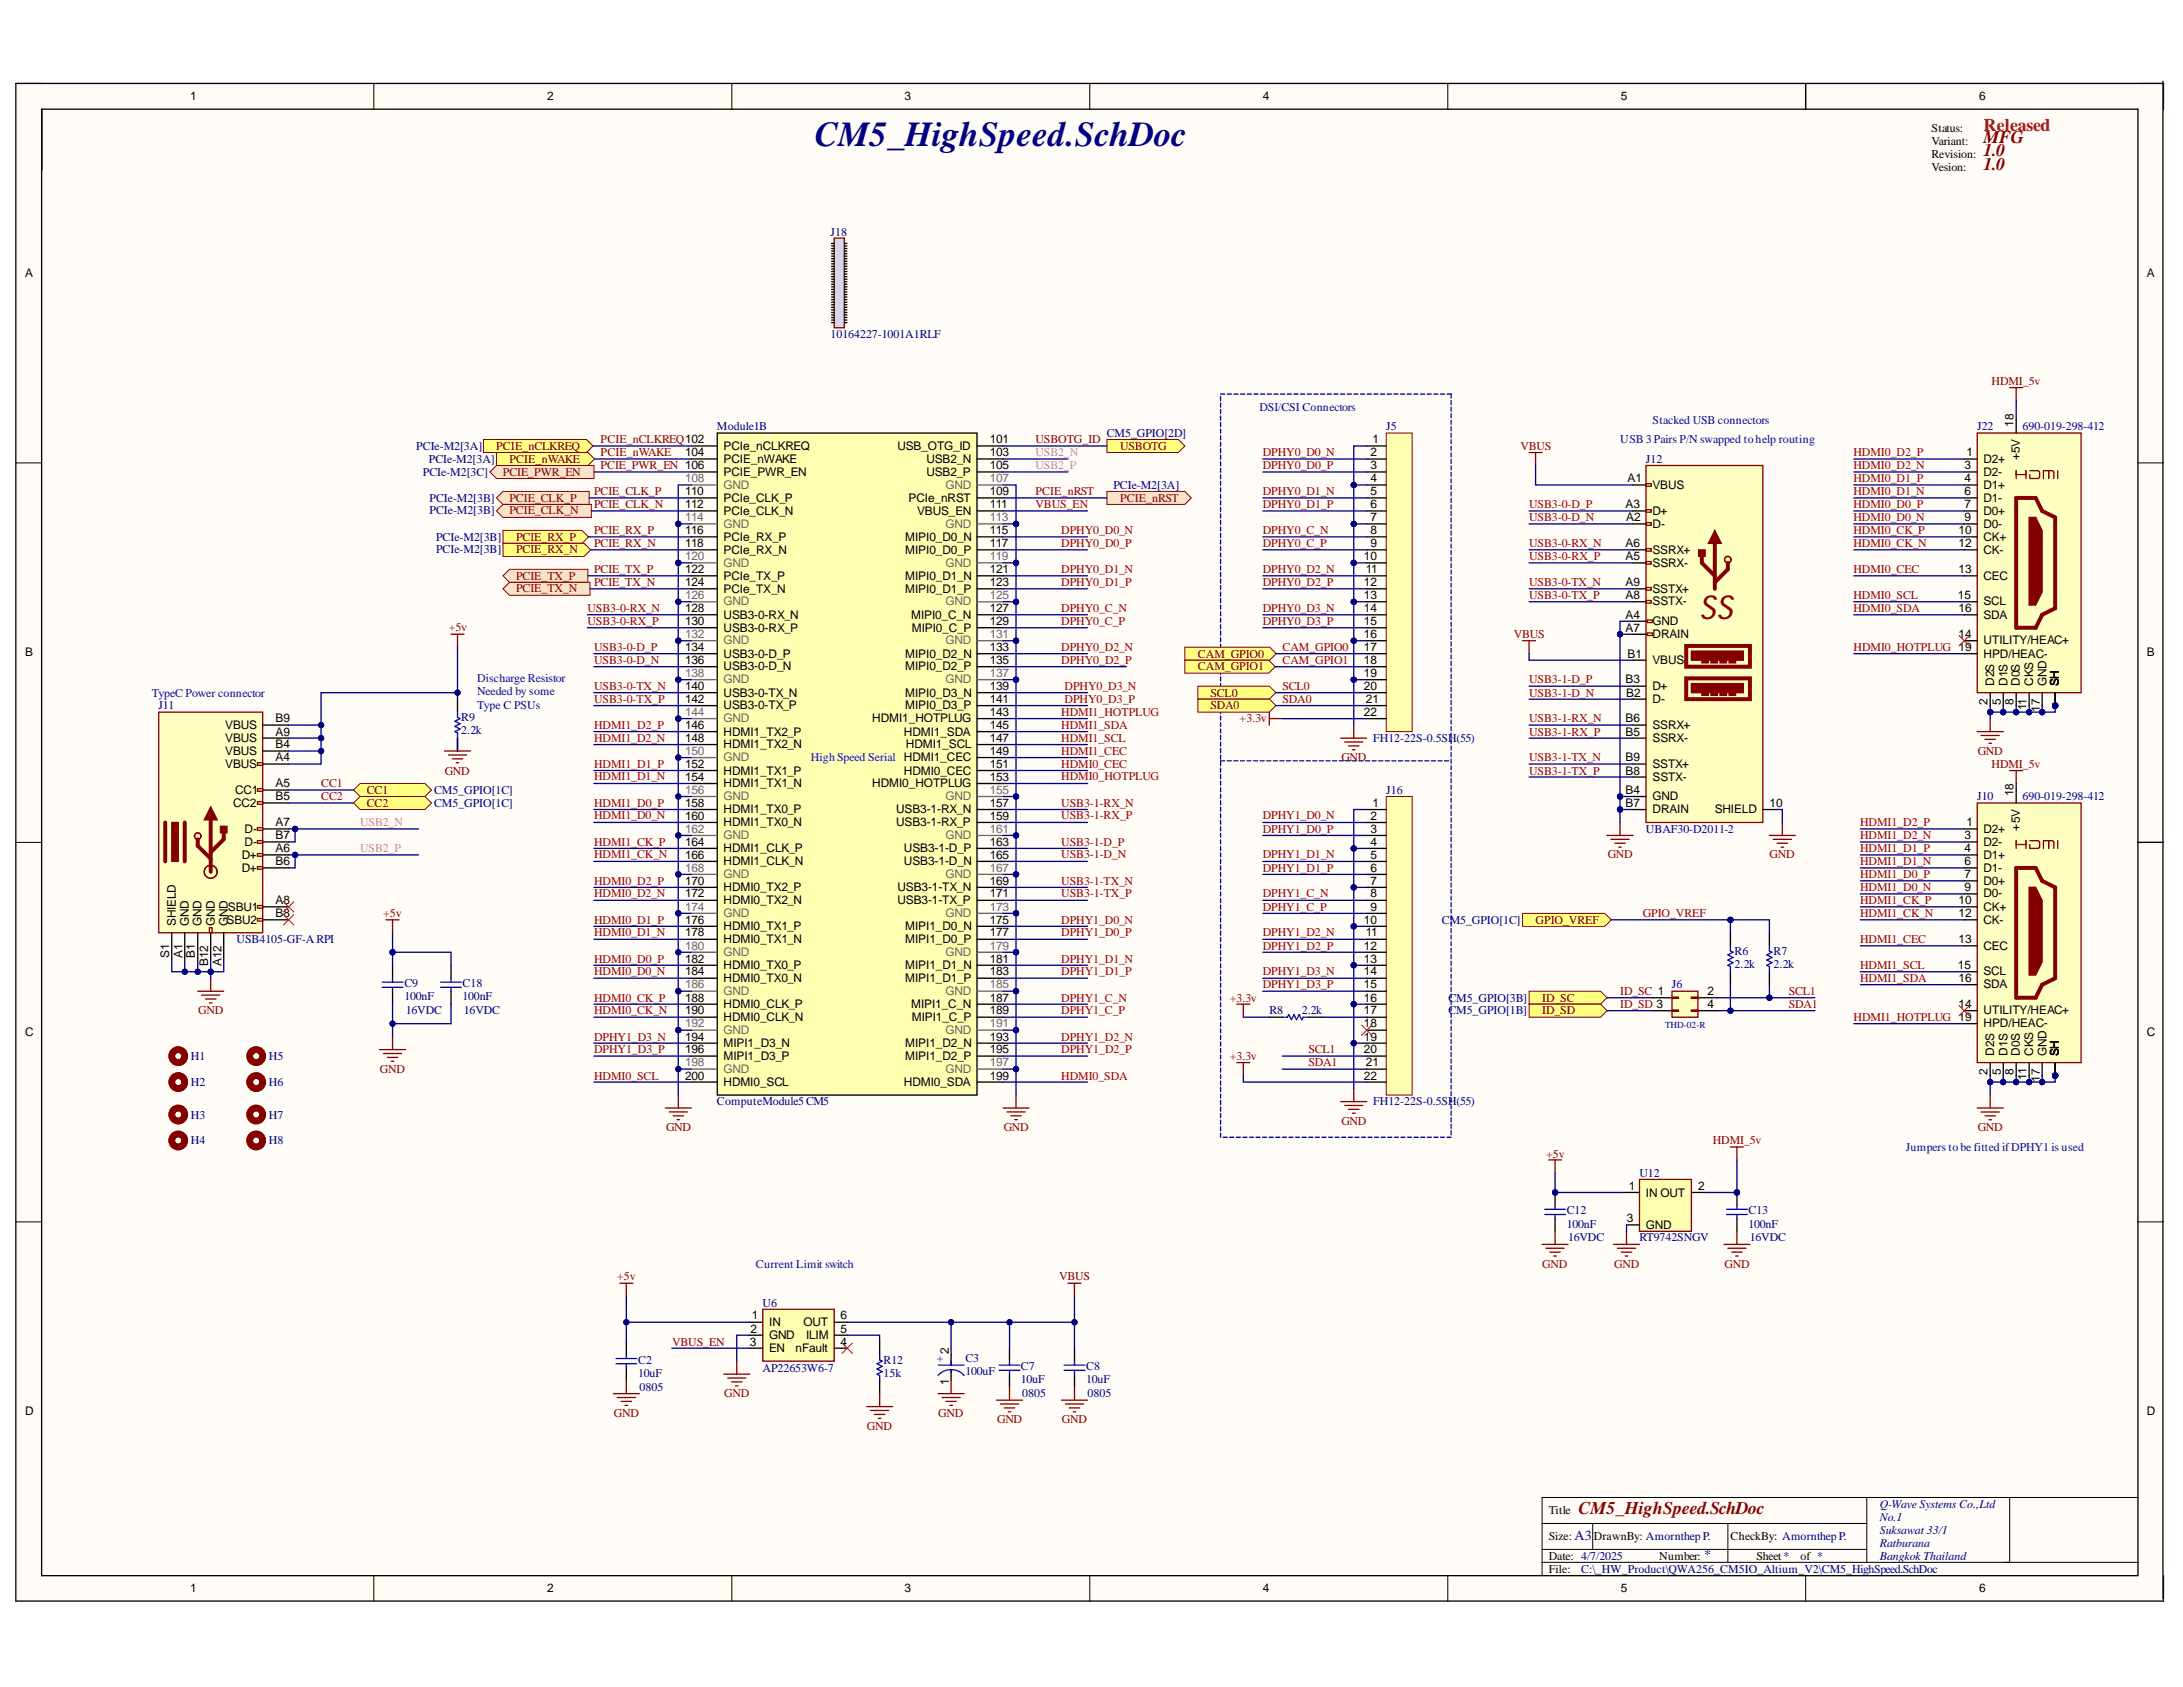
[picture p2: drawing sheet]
<svg xmlns="http://www.w3.org/2000/svg" width="279mm" height="216mm" viewBox="0 0 279 216" stroke-linecap="round" stroke-linejoin="round" font-family="sans-serif">
<defs><g id="words">
<text font-size="4.5" fill="#000080" x="104.3" y="18.7">CM5_HighSpeed.SchDoc</text>
<text font-size="4.3" fill="#840000" x="217.5" y="79.2">SS</text>
<text font-size="2.3" fill="#f00" x="253.9" y="16.7">Released</text>
<g font-size="2.3" fill="#800000">
<text x="253.9" y="20">1.0</text>
<text x="253.9" y="18.3">MFG</text>
<text x="253.9" y="21.7">1.0</text>
<text x="202" y="193.8">CM5_HighSpeed.SchDoc</text>
</g>
<g font-size="1.8" fill="#000080">
<text x="201.5" y="197.1">A3</text>
<text x="218.1" y="199.5">*</text>
</g>
<g font-size="1.5">
<text x="24.4" y="12.8">1</text>
<text x="70" y="12.8">2</text>
<text x="115.8" y="12.8">3</text>
<text x="161.6" y="12.8">4</text>
<text x="207.5" y="12.8">5</text>
<text x="247.2" y="16.9">Status:</text>
<text x="253.3" y="12.8">6</text>
<text x="247.2" y="20.2">Revision:</text>
<text x="247.2" y="18.5">Variant:</text>
<text x="247.2" y="21.9">Vesion:</text>
<text x="3.2" y="35.5">A</text>
<text x="274.8" y="35.5">A</text>
<text x="87.7" y="58.4">104</text>
<text x="92.6" y="57.5">PCIe_nCLKREQ</text>
<text x="92.6" y="59.2">PCIE_nWAKE</text>
<text x="114.8" y="57.5">USB_OTG_ID</text>
<text x="118.6" y="59.2">USB2_N</text>
<text x="126.7" y="56.7">101</text>
<text x="126.7" y="58.4">103</text>
<text x="175.4" y="58.4">2</text>
<text x="175.7" y="56.7">1</text>
<text x="251.7" y="58.4">1</text>
<text x="253.9" y="59.2">D2+</text>
<text x="257.7" y="54.6" transform="rotate(-90 257.7 54.6)">18</text>
<text x="258.5" y="58.9" transform="rotate(-90 258.5 58.9)">+5V</text>
<text x="87.7" y="65.1">112</text>
<text x="87.7" y="63.4">110</text>
<text x="92.6" y="60.9">PCIE_PWR_EN</text>
<text x="92.6" y="65.9">PCIe_CLK_N</text>
<text x="92.6" y="64.2">PCIe_CLK_P</text>
<text x="116.3" y="64.2">PCIe_nRST</text>
<text x="117.4" y="65.9">VBUS_EN</text>
<text x="118.6" y="60.9">USB2_P</text>
<text x="126.7" y="60.1">105</text>
<text x="126.7" y="63.4">109</text>
<text x="126.7" y="65.1">111</text>
<text x="175.4" y="65.1">6</text>
<text x="175.4" y="63.4">5</text>
<text x="175.4" y="61.7">4</text>
<text x="175.4" y="60.1">3</text>
<text x="208" y="65.1">A3</text>
<text x="208.3" y="61.7">A1</text>
<text x="211.5" y="62.5">VBUS</text>
<text x="211.5" y="65.9">D+</text>
<text x="251.4" y="65.1">7</text>
<text x="251.4" y="63.4">6</text>
<text x="251.4" y="61.7">4</text>
<text x="251.4" y="60.1">3</text>
<text x="253.9" y="65.9">D0+</text>
<text x="253.9" y="64.2">D1-</text>
<text x="253.9" y="62.5">D1+</text>
<text x="253.9" y="60.9">D2-</text>
<text x="87.7" y="68.4">116</text>
<text x="87.7" y="70.1">118</text>
<text x="92.6" y="69.2">PCIe_RX_P</text>
<text x="92.6" y="70.9">PCIe_RX_N</text>
<text x="115.9" y="69.2">MIPI0_D0_N</text>
<text x="115.9" y="70.9">MIPI0_D0_P</text>
<text x="126.7" y="68.4">115</text>
<text x="126.7" y="70.1">117</text>
<text x="174.6" y="71.7">10</text>
<text x="175.4" y="70.1">9</text>
<text x="175.4" y="66.7">7</text>
<text x="175.4" y="68.4">8</text>
<text x="208" y="70.1">A6</text>
<text x="208" y="71.7">A5</text>
<text x="208.1" y="66.7">A2</text>
<text x="211.5" y="67.5">D-</text>
<text x="211.5" y="70.9">SSRX+</text>
<text x="250.7" y="70.1">12</text>
<text x="250.7" y="68.4">10</text>
<text x="251.4" y="66.7">9</text>
<text x="253.9" y="67.5">D0-</text>
<text x="253.9" y="70.9">CK-</text>
<text x="253.9" y="69.2">CK+</text>
<text x="87.7" y="75">124</text>
<text x="87.7" y="73.3">122</text>
<text x="92.6" y="75.9">PCIe_TX_N</text>
<text x="92.6" y="74.2">PCIe_TX_P</text>
<text x="115.9" y="75.9">MIPI0_D1_P</text>
<text x="115.9" y="74.2">MIPI0_D1_N</text>
<text x="126.7" y="75">123</text>
<text x="126.7" y="73.3">121</text>
<text x="174.6" y="75">12</text>
<text x="174.6" y="76.6">13</text>
<text x="174.8" y="73.3">11</text>
<text x="208" y="76.6">A8</text>
<text x="208" y="75">A9</text>
<text x="211.5" y="77.5">SSTX-</text>
<text x="211.5" y="75.9">SSTX+</text>
<text x="211.5" y="72.5">SSRX-</text>
<text x="250.6" y="76.6">15</text>
<text x="250.7" y="73.3">13</text>
<text x="253.9" y="74.2">CEC</text>
<text x="253.9" y="77.5">SCL</text>
<text x="3.2" y="84">B</text>
<text x="87.7" y="78.3">128</text>
<text x="87.7" y="80">130</text>
<text x="87.7" y="83.3">134</text>
<text x="92.6" y="79.2">USB3-0-RX_N</text>
<text x="92.6" y="80.9">USB3-0-RX_P</text>
<text x="116.6" y="79.2">MIPI0_C_N</text>
<text x="116.7" y="80.9">MIPI0_C_P</text>
<text x="126.7" y="78.3">127</text>
<text x="126.7" y="80">129</text>
<text x="126.7" y="83.3">133</text>
<text x="174.6" y="78.3">14</text>
<text x="174.6" y="80">15</text>
<text x="174.6" y="81.6">16</text>
<text x="174.6" y="83.3">17</text>
<text x="208" y="79.2">A4</text>
<text x="208" y="80.9">A7</text>
<text x="211.5" y="80">GND</text>
<text x="211.5" y="81.6">DRAIN</text>
<text x="250.7" y="78.3">16</text>
<text x="250.7" y="81.6">14</text>
<text x="253.9" y="79.2">SDA</text>
<text x="253.9" y="82.5">UTILITY/HEAC+</text>
<text x="274.8" y="84">B</text>
<text x="87.7" y="88.3">140</text>
<text x="87.7" y="90">142</text>
<text x="87.7" y="85">136</text>
<text x="92.6" y="84.2">USB3-0-D_P</text>
<text x="92.6" y="89.2">USB3-0-TX_N</text>
<text x="92.6" y="85.8">USB3-0-D_N</text>
<text x="115.9" y="84.2">MIPI0_D2_N</text>
<text x="115.9" y="85.8">MIPI0_D2_P</text>
<text x="115.9" y="89.2">MIPI0_D3_N</text>
<text x="126.7" y="85">135</text>
<text x="126.7" y="88.3">139</text>
<text x="126.7" y="90">141</text>
<text x="174.6" y="85">18</text>
<text x="174.6" y="86.6">19</text>
<text x="174.6" y="88.3">20</text>
<text x="174.8" y="90">21</text>
<text x="208" y="87.5">B3</text>
<text x="208.1" y="89.2">B2</text>
<text x="208.3" y="84.2">B1</text>
<text x="211.5" y="90">D-</text>
<text x="211.5" y="88.3">D+</text>
<text x="211.5" y="85">VBUS</text>
<text x="253.9" y="84.2">HPD/HEAC-</text>
<text x="255.2" y="87.8" transform="rotate(-90 255.2 87.8)">D2S</text>
<text x="256.9" y="87.8" transform="rotate(-90 256.9 87.8)">D1S</text>
<text x="258.5" y="87.8" transform="rotate(-90 258.5 87.8)">D0S</text>
<text x="260.2" y="87.8" transform="rotate(-90 260.2 87.8)">CKS</text>
<text x="261.9" y="87.8" transform="rotate(-90 261.9 87.8)">GND</text>
<text x="263.5" y="87.8" transform="rotate(-90 263.5 87.8)">SH</text>
<text x="28.8" y="95">VBUS</text>
<text x="28.8" y="93.3">VBUS</text>
<text x="35.3" y="95.7">B4</text>
<text x="35.3" y="94.1">A9</text>
<text x="35.3" y="92.4">B9</text>
<text x="87.7" y="93.3">146</text>
<text x="87.7" y="95">148</text>
<text x="92.6" y="90.8">USB3-0-TX_P</text>
<text x="92.6" y="94.1">HDMI1_TX2_P</text>
<text x="92.6" y="95.7">HDMI1_TX2_N</text>
<text x="111.6" y="92.4">HDMI1_HOTPLUG</text>
<text x="115.7" y="94.1">HDMI1_SDA</text>
<text x="115.9" y="90.8">MIPI0_D3_P</text>
<text x="115.9" y="95.7">HDMI1_SCL</text>
<text x="126.7" y="91.6">143</text>
<text x="126.7" y="93.3">145</text>
<text x="126.7" y="95">147</text>
<text x="174.6" y="91.6">22</text>
<text x="208" y="92.4">B6</text>
<text x="208" y="94.1">B5</text>
<text x="211.5" y="93.3">SSRX+</text>
<text x="211.5" y="95">SSRX-</text>
<text x="254.4" y="90.2" transform="rotate(-90 254.4 90.2)">2</text>
<text x="256.1" y="90.2" transform="rotate(-90 256.1 90.2)">5</text>
<text x="257.7" y="90.2" transform="rotate(-90 257.7 90.2)">8</text>
<text x="259.4" y="90.8" transform="rotate(-90 259.4 90.8)">11</text>
<text x="261.1" y="91.1" transform="rotate(-90 261.1 91.1)">17</text>
<text x="28.8" y="98.3">VBUS</text>
<text x="28.8" y="96.6">VBUS</text>
<text x="30.1" y="101.6">CC1</text>
<text x="35.3" y="97.4">A4</text>
<text x="35.3" y="100.7">A5</text>
<text x="87.7" y="98.3">152</text>
<text x="87.7" y="100">154</text>
<text x="92.6" y="99.1">HDMI1_TX1_P</text>
<text x="92.6" y="100.7">HDMI1_TX1_N</text>
<text x="111.6" y="100.7">HDMI0_HOTPLUG</text>
<text x="115.7" y="99.1">HDMI0_CEC</text>
<text x="126.7" y="96.6">149</text>
<text x="126.7" y="98.3">151</text>
<text x="126.7" y="100">153</text>
<text x="208" y="101.6">B4</text>
<text x="208" y="97.4">B9</text>
<text x="208" y="99.1">B8</text>
<text x="211.5" y="98.3">SSTX+</text>
<text x="211.5" y="100">SSTX-</text>
<text x="257.7" y="101.9" transform="rotate(-90 257.7 101.9)">18</text>
<text x="29.9" y="103.3">CC2</text>
<text x="31.3" y="106.6">D-</text>
<text x="35.3" y="105.7">A7</text>
<text x="35.3" y="102.4">B5</text>
<text x="35.3" y="107.4">B7</text>
<text x="87.7" y="103.3">158</text>
<text x="87.7" y="105">160</text>
<text x="92.6" y="104.1">HDMI1_TX0_P</text>
<text x="92.6" y="105.7">HDMI1_TX0_N</text>
<text x="114.7" y="104.1">USB3-1-RX_N</text>
<text x="114.7" y="105.7">USB3-1-RX_P</text>
<text x="126.7" y="103.3">157</text>
<text x="126.7" y="105">159</text>
<text x="175.4" y="105">2</text>
<text x="175.4" y="106.6">3</text>
<text x="175.7" y="103.3">1</text>
<text x="208" y="103.3">B7</text>
<text x="211.5" y="104.1">DRAIN</text>
<text x="211.5" y="102.4">GND</text>
<text x="219.5" y="104.1">SHIELD</text>
<text x="226.5" y="103.3">10</text>
<text x="251.4" y="107.4">3</text>
<text x="251.7" y="105.7">1</text>
<text x="253.9" y="106.6">D2+</text>
<text x="258.5" y="106.3" transform="rotate(-90 258.5 106.3)">+5V</text>
<text x="31" y="111.5">D+</text>
<text x="31" y="109.9">D+</text>
<text x="31.3" y="108.3">D-</text>
<text x="35.3" y="110.7">B6</text>
<text x="35.3" y="109.1">A6</text>
<text x="87.7" y="108.3">164</text>
<text x="87.7" y="109.9">166</text>
<text x="87.7" y="113.2">170</text>
<text x="92.6" y="109.1">HDMI1_CLK_P</text>
<text x="92.6" y="110.7">HDMI1_CLK_N</text>
<text x="115.7" y="109.1">USB3-1-D_P</text>
<text x="115.7" y="110.7">USB3-1-D_N</text>
<text x="126.7" y="108.3">163</text>
<text x="126.7" y="109.9">165</text>
<text x="126.7" y="113.2">169</text>
<text x="175.4" y="113.2">7</text>
<text x="175.4" y="111.5">6</text>
<text x="175.4" y="109.9">5</text>
<text x="175.4" y="108.3">4</text>
<text x="251.4" y="112.4">7</text>
<text x="251.4" y="110.7">6</text>
<text x="251.4" y="109.1">4</text>
<text x="253.9" y="113.2">D0+</text>
<text x="253.9" y="111.5">D1-</text>
<text x="253.9" y="109.9">D1+</text>
<text x="253.9" y="108.3">D2-</text>
<text x="22.5" y="118.6" transform="rotate(-90 22.5 118.6)">SHIELD</text>
<text x="24.2" y="118.6" transform="rotate(-90 24.2 118.6)">GND</text>
<text x="25.8" y="118.6" transform="rotate(-90 25.8 118.6)">GND</text>
<text x="27.5" y="118.6" transform="rotate(-90 27.5 118.6)">GND</text>
<text x="29" y="118.2">SBU2</text>
<text x="29.2" y="118.6" transform="rotate(-90 29.2 118.6)">GND</text>
<text x="29.2" y="116.5">SBU1</text>
<text x="35.3" y="115.7">A8</text>
<text x="35.3" y="117.4">B8</text>
<text x="87.7" y="119.8">178</text>
<text x="87.7" y="118.2">176</text>
<text x="87.7" y="114.8">172</text>
<text x="92.6" y="119.1">HDMI0_TX1_P</text>
<text x="92.6" y="114.1">HDMI0_TX2_P</text>
<text x="92.6" y="115.7">HDMI0_TX2_N</text>
<text x="114.8" y="114.1">USB3-1-TX_N</text>
<text x="114.8" y="115.7">USB3-1-TX_P</text>
<text x="115.9" y="119.1">MIPI1_D0_N</text>
<text x="126.7" y="119.8">177</text>
<text x="126.7" y="118.2">175</text>
<text x="126.7" y="114.8">171</text>
<text x="174.6" y="118.2">10</text>
<text x="174.8" y="119.8">11</text>
<text x="175.4" y="116.5">9</text>
<text x="175.4" y="114.8">8</text>
<text x="250.7" y="117.4">12</text>
<text x="250.7" y="115.7">10</text>
<text x="251.4" y="114.1">9</text>
<text x="253.9" y="114.8">D0-</text>
<text x="253.9" y="118.2">CK-</text>
<text x="253.9" y="116.5">CK+</text>
<text x="21.7" y="122.6" transform="rotate(-90 21.7 122.6)">S1</text>
<text x="23.3" y="122.6" transform="rotate(-90 23.3 122.6)">A1</text>
<text x="24.9" y="122.6" transform="rotate(-90 24.9 122.6)">B1</text>
<text x="26.6" y="123.6" transform="rotate(-90 26.6 123.6)">B12</text>
<text x="28.3" y="123.6" transform="rotate(-90 28.3 123.6)">A12</text>
<text x="87.7" y="123.2">182</text>
<text x="87.7" y="124.8">184</text>
<text x="92.6" y="120.7">HDMI0_TX1_N</text>
<text x="92.6" y="124.1">HDMI0_TX0_P</text>
<text x="92.6" y="125.7">HDMI0_TX0_N</text>
<text x="115.9" y="120.7">MIPI1_D0_P</text>
<text x="115.9" y="124.1">MIPI1_D1_N</text>
<text x="115.9" y="125.7">MIPI1_D1_P</text>
<text x="126.7" y="123.2">181</text>
<text x="126.7" y="124.8">183</text>
<text x="174.6" y="121.5">12</text>
<text x="174.6" y="124.8">14</text>
<text x="174.6" y="123.2">13</text>
<text x="250.6" y="124.1">15</text>
<text x="250.7" y="120.7">13</text>
<text x="250.7" y="125.7">16</text>
<text x="253.9" y="121.5">CEC</text>
<text x="253.9" y="124.8">SCL</text>
<text x="87.7" y="129.8">190</text>
<text x="87.7" y="128.2">188</text>
<text x="92.6" y="130.6">HDMI0_CLK_N</text>
<text x="92.6" y="129">HDMI0_CLK_P</text>
<text x="116.6" y="129">MIPI1_C_N</text>
<text x="116.7" y="130.6">MIPI1_C_P</text>
<text x="126.7" y="128.2">187</text>
<text x="126.7" y="129.8">189</text>
<text x="174.6" y="126.5">15</text>
<text x="174.6" y="128.2">16</text>
<text x="174.6" y="129.8">17</text>
<text x="174.6" y="131.5">18</text>
<text x="218.5" y="127.4">2</text>
<text x="218.5" y="129">4</text>
<text x="250.7" y="129">14</text>
<text x="253.9" y="131.5">HPD/HEAC-</text>
<text x="253.9" y="126.5">SDA</text>
<text x="253.9" y="129.8">UTILITY/HEAC+</text>
<text x="3.2" y="132.6">C</text>
<text x="87.7" y="133.2">194</text>
<text x="87.7" y="134.8">196</text>
<text x="92.6" y="134">MIPI1_D3_N</text>
<text x="92.6" y="135.6">MIPI1_D3_P</text>
<text x="115.9" y="134">MIPI1_D2_N</text>
<text x="115.9" y="135.6">MIPI1_D2_P</text>
<text x="126.7" y="133.2">193</text>
<text x="126.7" y="134.8">195</text>
<text x="174.6" y="133.2">19</text>
<text x="174.6" y="134.8">20</text>
<text x="174.8" y="136.5">21</text>
<text x="254.4" y="137.6" transform="rotate(-90 254.4 137.6)">2</text>
<text x="255.2" y="135.1" transform="rotate(-90 255.2 135.1)">D2S</text>
<text x="256.1" y="137.6" transform="rotate(-90 256.1 137.6)">5</text>
<text x="256.9" y="135.1" transform="rotate(-90 256.9 135.1)">D1S</text>
<text x="257.7" y="137.6" transform="rotate(-90 257.7 137.6)">8</text>
<text x="258.5" y="135.1" transform="rotate(-90 258.5 135.1)">D0S</text>
<text x="260.2" y="135.1" transform="rotate(-90 260.2 135.1)">CKS</text>
<text x="261.9" y="135.1" transform="rotate(-90 261.9 135.1)">GND</text>
<text x="263.5" y="135.1" transform="rotate(-90 263.5 135.1)">SH</text>
<text x="274.8" y="132.6">C</text>
<text x="87.7" y="138.2">200</text>
<text x="92.6" y="139">HDMI0_SCL</text>
<text x="115.7" y="139">HDMI0_SDA</text>
<text x="126.7" y="138.2">199</text>
<text x="174.6" y="138.2">22</text>
<text x="259.4" y="138.2" transform="rotate(-90 259.4 138.2)">11</text>
<text x="261.1" y="138.4" transform="rotate(-90 261.1 138.4)">17</text>
<text x="208.5" y="152.3">1</text>
<text x="210.7" y="153.1">IN OUT</text>
<text x="217.4" y="152.3">2</text>
<text x="208.2" y="156.4">3</text>
<text x="210.7" y="157.3">GND</text>
<text x="96" y="172.2">3</text>
<text x="96.1" y="170.5">2</text>
<text x="96.2" y="168.8">1</text>
<text x="98.4" y="169.7">IN</text>
<text x="98.4" y="171.4">GND</text>
<text x="98.4" y="173">EN</text>
<text x="101.8" y="173">nFault</text>
<text x="102.8" y="169.7">OUT</text>
<text x="103.2" y="171.4">ILIM</text>
<text x="107.6" y="172.2">4</text>
<text x="107.6" y="170.5">5</text>
<text x="107.6" y="168.8">6</text>
<text x="121.4" y="173.3" transform="rotate(-90 121.4 173.3)">2</text>
<text x="121.4" y="177.2" transform="rotate(-90 121.4 177.2)">1</text>
<text x="3.2" y="181.1">D</text>
<text x="274.8" y="181.1">D</text>
<text x="198.2" y="193.8">Title</text>
<text x="198.2" y="197.1">Size:</text>
<text x="204" y="197.1">DrawnBy: AmornthepP.</text>
<text x="221.5" y="197.1">CheckBy: AmornthepP.</text>
<text x="24.4" y="203.8">1</text>
<text x="70" y="203.8">2</text>
<text x="115.8" y="203.8">3</text>
<text x="161.6" y="203.8">4</text>
<text x="198.2" y="199.6">Date: 4/7/2025</text>
<text x="198.2" y="201.3">File:</text>
<text x="207.5" y="203.8">5</text>
<text x="212.4" y="199.6">Number:</text>
<text x="224.8" y="199.6">Sheet*</text>
<text x="230.5" y="199.6">of *</text>
<text x="253.3" y="203.8">6</text>
</g>
<g font-size="1.5" fill="#000080">
<text x="106.3" y="30.2">J18</text>
<text x="106.3" y="43.3">10164227-1001A1RLF</text>
<text x="53.3" y="57.5">PCIe-M2[3A]</text>
<text x="54.9" y="59.2">PCIe-M2[3A]</text>
<text x="91.8" y="55.1">Module1B</text>
<text x="141.7" y="55.9">CM5_GPIO[2D]</text>
<text x="177.4" y="55.1">J5</text>
<text x="210.7" y="59.2">J12</text>
<text x="253" y="55.1">J22</text>
<text x="258.9" y="55.1">690-019-298-412</text>
<text x="54.1" y="60.9">PCIe-M2[3C]</text>
<text x="55" y="64.2">PCIe-M2[3B]</text>
<text x="55" y="65.8">PCIe-M2[3B]</text>
<text x="142.5" y="62.5">PCIe-M2[3A]</text>
<text x="55.8" y="69.2">PCIe-M2[3B]</text>
<text x="55.8" y="70.8">PCIe-M2[3B]</text>
<text x="20.3" y="90.8">J11</text>
<text x="59" y="94">2.2k</text>
<text x="59" y="92.3">R9</text>
<text x="175.7" y="94.9">FH12-22S-0.5SH(55)</text>
<text x="55.6" y="101.6">CM5_GPIO[1C]</text>
<text x="177.4" y="101.6">J16</text>
<text x="55.6" y="103.3">CM5_GPIO[1C]</text>
<text x="210.7" y="106.6">UBAF30-D2011-2</text>
<text x="253" y="102.4">J10</text>
<text x="258.9" y="102.4">690-019-298-412</text>
<text x="184.5" y="118.2">CM5_GPIO[1C]</text>
<text x="30.3" y="120.7">USB4105-GF-ARPI</text>
<text x="222" y="123.9">2.2k</text>
<text x="222" y="122.2">R6</text>
<text x="227" y="123.9">2.2k</text>
<text x="227" y="122.2">R7</text>
<text x="51.8" y="128">100nF</text>
<text x="51.8" y="126.3">C9</text>
<text x="51.9" y="129.8">16VDC</text>
<text x="59.2" y="128">100nF</text>
<text x="59.2" y="126.3">C18</text>
<text x="59.4" y="129.8">16VDC</text>
<text x="162.5" y="129.8">R8</text>
<text x="166.6" y="129.8">2.2k</text>
<text x="185.4" y="128.2">CM5_GPIO[3B]</text>
<text x="185.4" y="129.8">CM5_GPIO[1B]</text>
<text x="214" y="126.5">J6</text>
<text x="24.4" y="135.6">H1</text>
<text x="34.4" y="135.6">H5</text>
<text x="24.4" y="138.9">H2</text>
<text x="24.4" y="143.2">H3</text>
<text x="34.4" y="138.9">H6</text>
<text x="34.4" y="143.2">H7</text>
<text x="91.8" y="141.5">ComputeModule5CM5</text>
<text x="175.7" y="141.5">FH12-22S-0.5SH(55)</text>
<text x="24.4" y="146.5">H4</text>
<text x="34.4" y="146.5">H8</text>
<text x="200.5" y="155.4">C12</text>
<text x="209.8" y="150.6">U12</text>
<text x="223.8" y="155.4">C13</text>
<text x="200.5" y="157.1">100nF</text>
<text x="200.7" y="158.9">16VDC</text>
<text x="209.8" y="158.9">RT9742SNGV</text>
<text x="223.8" y="157.1">100nF</text>
<text x="223.9" y="158.9">16VDC</text>
<text x="97.6" y="167.2">U6</text>
<text x="81.7" y="176.2">10uF</text>
<text x="81.7" y="174.5">C2</text>
<text x="81.9" y="178">0805</text>
<text x="97.6" y="175.5">AP22653W6-7</text>
<text x="113.1" y="176.2">15k</text>
<text x="113.1" y="174.5">R12</text>
<text x="119.9" y="174.3">+</text>
<text x="123.6" y="176">100uF</text>
<text x="123.6" y="174.3">C3</text>
<text x="130.7" y="177">10uF</text>
<text x="130.7" y="175.4">C7</text>
<text x="130.8" y="178.8">0805</text>
<text x="139" y="177">10uF</text>
<text x="139" y="175.4">C8</text>
<text x="139.2" y="178.8">0805</text>
<text x="240.6" y="192.9">Q-Wave Systems Co.,Ltd</text>
<text x="240.6" y="194.6">No.1</text>
<text x="240.6" y="196.3">Suksawat 33/1</text>
<text x="240.6" y="197.9">Ratburana</text>
<text x="202.4" y="201.3">C:\_HW_Product\QWA256_CM5IO_Altium_V2\CM5_HighSpeed.SchDoc</text>
<text x="240.6" y="199.6">Bangkok Thailand</text>
</g>
<g font-size="1.5" fill="#0000c2">
<text x="161.2" y="52.6">DSI/CSI Connectors</text>
<text x="207.4" y="56.7">USB 3Pairs P/N swapped tohelp routing</text>
<text x="211.5" y="54.2">Stacked USB connectors</text>
<text x="19.5" y="89.2">TypeC Power connector</text>
<text x="61.1" y="87.3">Discharge Resistor</text>
<text x="61.1" y="89">Needed by some</text>
<text x="61.1" y="90.8">Type C PSUs</text>
<text x="243.9" y="147.3">Jumpers tobe fitted ifDPHY1 is used</text>
<text x="96.8" y="162.3">Current Limit switch</text>
</g>
<g font-size="1.5" fill="#800000">
<text x="254.9" y="49.3">HDMI_5v</text>
<text x="63.5" y="57.5">PCIE_nCLKREQ</text>
<text x="65.2" y="59.2">PCIE_nWAKE</text>
<text x="76.9" y="56.7">PCIE_nCLKREQ102</text>
<text x="76.9" y="58.4">PCIE_nWAKE</text>
<text x="132.5" y="56.7">USBOTG_ID</text>
<text x="143.3" y="57.5">USBOTG</text>
<text x="194.6" y="57.5">VBUS</text>
<text x="64.4" y="60.9">PCIE_PWR_EN</text>
<text x="65.2" y="64.2">PCIE_CLK_P</text>
<text x="65.2" y="65.8">PCIE_CLK_N</text>
<text x="76" y="63.4">PCIE_CLK_P</text>
<text x="76" y="65.1">PCIE_CLK_N</text>
<text x="76.9" y="60.1">PCIE_PWR_EN 106</text>
<text x="143.3" y="64.2">PCIE_nRST</text>
<text x="66.1" y="69.2">PCIE_RX_P</text>
<text x="66.1" y="70.8">PCIE_RX_N</text>
<text x="76" y="68.4">PCIE_RX_P</text>
<text x="76" y="70.1">PCIE_RX_N</text>
<text x="66.1" y="74.2">PCIE_TX_P</text>
<text x="66.1" y="75.8">PCIE_TX_N</text>
<text x="76" y="73.3">PCIE_TX_P</text>
<text x="76" y="75">PCIE_TX_N</text>
<text x="57.4" y="80.8">+5v</text>
<text x="193.8" y="81.6">VBUS</text>
<text x="153.3" y="84.2">CAM_GPIO0</text>
<text x="153.3" y="85.8">CAM_GPIO1</text>
<text x="154.9" y="89.2">SCL0</text>
<text x="154.9" y="90.8">SDA0</text>
<text x="158.7" y="92.4">+3.3v</text>
<text x="46.9" y="101.6">CC1</text>
<text x="56.9" y="99.1">GND</text>
<text x="171.7" y="97.4">GND</text>
<text x="253.1" y="96.6">GND</text>
<text x="254.9" y="98.3">HDMI_5v</text>
<text x="46.9" y="103.3">CC2</text>
<text x="205.8" y="109.9">GND</text>
<text x="226.5" y="109.9">GND</text>
<text x="49.1" y="117.4">+5v</text>
<text x="196.5" y="118.2">GPIO_VREF</text>
<text x="25.4" y="129.8">GND</text>
<text x="157.4" y="128.2">+3.3v</text>
<text x="197.4" y="128.2">ID_SC</text>
<text x="197.4" y="129.8">ID_SD</text>
<text x="48.6" y="137.3">GND</text>
<text x="157.4" y="135.6">+3.3v</text>
<text x="171.7" y="143.9">GND</text>
<text x="85.2" y="144.8">GND</text>
<text x="128.5" y="144.8">GND</text>
<text x="197.9" y="148.1">+5v</text>
<text x="219.2" y="146.5">HDMI_5v</text>
<text x="253.1" y="144.8">GND</text>
<text x="79" y="163.9">+5v</text>
<text x="135.6" y="163.9">VBUS</text>
<text x="197.4" y="162.3">GND</text>
<text x="206.6" y="162.3">GND</text>
<text x="220.7" y="162.3">GND</text>
<text x="92.7" y="178.8">GND</text>
<text x="78.6" y="181.4">GND</text>
<text x="111" y="183">GND</text>
<text x="120.1" y="181.4">GND</text>
<text x="127.6" y="182.1">GND</text>
<text x="135.9" y="182.1">GND</text>
</g>
<g font-size="1.5" fill="#f0f">
<text x="132.5" y="58.4">USB2_N</text>
<text x="132.5" y="60.1">USB2_P</text>
<text x="46.1" y="105.7">USB2_N</text>
<text x="46.1" y="109.1">USB2_P</text>
</g>
<g font-size="1.5" fill="#980000">
<text x="161.6" y="58.4">DPHY0_D0_N</text>
<text x="237.2" y="58.4">HDMI0_D2_P</text>
<text x="132.5" y="65.1">VBUS_EN</text>
<text x="132.5" y="63.4">PCIE_nRST</text>
<text x="161.6" y="60.1">DPHY0_D0_P</text>
<text x="161.6" y="63.4">DPHY0_D1_N</text>
<text x="161.6" y="65.1">DPHY0_D1_P</text>
<text x="195.7" y="65.1">USB3-0-D_P</text>
<text x="237.2" y="60.1">HDMI0_D2_N</text>
<text x="237.2" y="63.4">HDMI0_D1_N</text>
<text x="237.2" y="65.1">HDMI0_D0_P</text>
<text x="237.2" y="61.7">HDMI0_D1_P</text>
<text x="135.8" y="70.1">DPHY0_D0_P</text>
<text x="135.8" y="68.4">DPHY0_D0_N</text>
<text x="161.6" y="68.4">DPHY0_C_N</text>
<text x="161.6" y="70.1">DPHY0_C_P</text>
<text x="195.7" y="71.7">USB3-0-RX_P</text>
<text x="195.7" y="70.1">USB3-0-RX_N</text>
<text x="195.7" y="66.7">USB3-0-D_N</text>
<text x="237.2" y="70.1">HDMI0_CK_N</text>
<text x="237.2" y="66.7">HDMI0_D0_N</text>
<text x="237.2" y="68.4">HDMI0_CK_P</text>
<text x="135.8" y="75">DPHY0_D1_P</text>
<text x="135.8" y="73.3">DPHY0_D1_N</text>
<text x="161.6" y="73.3">DPHY0_D2_N</text>
<text x="161.6" y="75">DPHY0_D2_P</text>
<text x="195.7" y="75">USB3-0-TX_N</text>
<text x="195.7" y="76.6">USB3-0-TX_P</text>
<text x="237.2" y="73.3">HDMI0_CEC</text>
<text x="237.2" y="76.6">HDMI0_SCL</text>
<text x="75.2" y="78.3">USB3-0-RX_N</text>
<text x="75.2" y="80">USB3-0-RX_P</text>
<text x="76" y="83.3">USB3-0-D_P</text>
<text x="135.8" y="80">DPHY0_C_P</text>
<text x="135.8" y="83.3">DPHY0_D2_N</text>
<text x="135.8" y="78.3">DPHY0_C_N</text>
<text x="161.6" y="80">DPHY0_D3_P</text>
<text x="161.6" y="78.3">DPHY0_D3_N</text>
<text x="164.2" y="83.3">CAM_GPIO0</text>
<text x="237.2" y="83.3">HDMI0_HOTPLUG 19</text>
<text x="237.2" y="78.3">HDMI0_SDA</text>
<text x="76" y="85">USB3-0-D_N</text>
<text x="76" y="88.3">USB3-0-TX_N</text>
<text x="76" y="90">USB3-0-TX_P</text>
<text x="135.8" y="85">DPHY0_D2_P</text>
<text x="136.2" y="90">DPHY0_D3_P</text>
<text x="136.2" y="88.3">DPHY0_D3_N</text>
<text x="164.2" y="90">SDA0</text>
<text x="164.2" y="88.3">SCL0</text>
<text x="164.2" y="85">CAM_GPIO1</text>
<text x="195.7" y="89.2">USB3-1-D_N</text>
<text x="195.7" y="87.5">USB3-1-D_P</text>
<text x="76" y="94.9">HDMI1_D2_N</text>
<text x="76" y="93.3">HDMI1_D2_P</text>
<text x="135.8" y="91.6">HDMI1_HOTPLUG</text>
<text x="135.8" y="94.9">HDMI1_SCL</text>
<text x="135.8" y="93.3">HDMI1_SDA</text>
<text x="195.7" y="94.1">USB3-1-RX_P</text>
<text x="195.7" y="92.4">USB3-1-RX_N</text>
<text x="41.1" y="100.7">CC1</text>
<text x="76" y="98.3">HDMI1_D1_P</text>
<text x="76" y="99.9">HDMI1_D1_N</text>
<text x="135.8" y="96.6">HDMI1_CEC</text>
<text x="135.8" y="98.3">HDMI0_CEC</text>
<text x="135.8" y="99.9">HDMI0_HOTPLUG</text>
<text x="195.7" y="97.4">USB3-1-TX_N</text>
<text x="195.7" y="99.1">USB3-1-TX_P</text>
<text x="41.1" y="102.4">CC2</text>
<text x="76" y="103.3">HDMI1_D0_P</text>
<text x="76" y="104.9">HDMI1_D0_N</text>
<text x="135.8" y="104.9">USB3-1-RX_P</text>
<text x="135.8" y="103.3">USB3-1-RX_N</text>
<text x="161.6" y="106.6">DPHY1_D0_P</text>
<text x="161.6" y="104.9">DPHY1_D0_N</text>
<text x="238.1" y="107.4">HDMI1_D2_N</text>
<text x="238.1" y="105.7">HDMI1_D2_P</text>
<text x="76" y="113.2">HDMI0_D2_P</text>
<text x="76" y="108.3">HDMI1_CK_P</text>
<text x="76" y="109.9">HDMI1_CK_N</text>
<text x="135.8" y="109.9">USB3-1-D_N</text>
<text x="135.8" y="113.2">USB3-1-TX_N</text>
<text x="135.8" y="108.3">USB3-1-D_P</text>
<text x="161.6" y="111.5">DPHY1_D1_P</text>
<text x="161.6" y="109.9">DPHY1_D1_N</text>
<text x="238.1" y="109.1">HDMI1_D1_P</text>
<text x="238.1" y="112.4">HDMI1_D0_P</text>
<text x="238.1" y="110.7">HDMI1_D1_N</text>
<text x="76" y="119.8">HDMI0_D1_N</text>
<text x="76" y="114.8">HDMI0_D2_N</text>
<text x="76" y="118.2">HDMI0_D1_P</text>
<text x="135.8" y="114.8">USB3-1-TX_P</text>
<text x="135.8" y="118.2">DPHY1_D0_N</text>
<text x="135.8" y="119.8">DPHY1_D0_P</text>
<text x="161.6" y="114.8">DPHY1_C_N</text>
<text x="161.6" y="119.8">DPHY1_D2_N</text>
<text x="161.6" y="116.5">DPHY1_C_P</text>
<text x="210.2" y="117.4">GPIO_VREF</text>
<text x="238.1" y="115.7">HDMI1_CK_P</text>
<text x="238.1" y="114.1">HDMI1_D0_N</text>
<text x="238.1" y="117.4">HDMI1_CK_N</text>
<text x="76" y="123.2">HDMI0_D0_P</text>
<text x="76" y="124.8">HDMI0_D0_N</text>
<text x="135.8" y="123.2">DPHY1_D1_N</text>
<text x="135.8" y="124.8">DPHY1_D1_P</text>
<text x="161.6" y="124.8">DPHY1_D3_N</text>
<text x="161.6" y="121.5">DPHY1_D2_P</text>
<text x="238.1" y="125.7">HDMI1_SDA</text>
<text x="238.1" y="120.7">HDMI1_CEC</text>
<text x="238.1" y="124">HDMI1_SCL</text>
<text x="76" y="128.2">HDMI0_CK_P</text>
<text x="76" y="129.8">HDMI0_CK_N</text>
<text x="135.8" y="128.2">DPHY1_C_N</text>
<text x="135.8" y="129.8">DPHY1_C_P</text>
<text x="161.6" y="126.5">DPHY1_D3_P</text>
<text x="207.4" y="127.4">ID_SC 1</text>
<text x="207.4" y="129">ID_SD 3</text>
<text x="228.9" y="127.4">SCL1</text>
<text x="228.9" y="129">SDA1</text>
<text x="237.2" y="130.6">HDMI1_HOTPLUG 19</text>
<text x="76" y="134.8">DPHY1_D3_P</text>
<text x="76" y="133.2">DPHY1_D3_N</text>
<text x="135.8" y="133.2">DPHY1_D2_N</text>
<text x="135.8" y="134.8">DPHY1_D2_P</text>
<text x="167.5" y="134.8">SCL1</text>
<text x="167.5" y="136.5">SDA1</text>
<text x="76" y="138.2">HDMI0_SCL</text>
<text x="135.8" y="138.2">HDMI0_SDA</text>
<text x="86" y="172.2">VBUS_EN</text>
</g>
<g font-size="1.5" fill="#666">
<text x="87.7" y="61.7">108</text>
<text x="92.6" y="62.5">GND</text>
<text x="121" y="62.5">GND</text>
<text x="126.7" y="61.7">107</text>
<text x="87.7" y="66.7">114</text>
<text x="87.7" y="71.7">120</text>
<text x="92.6" y="67.5">GND</text>
<text x="121" y="67.5">GND</text>
<text x="126.7" y="66.7">113</text>
<text x="126.7" y="71.7">119</text>
<text x="87.7" y="76.6">126</text>
<text x="92.6" y="77.5">GND</text>
<text x="92.6" y="72.5">GND</text>
<text x="121" y="77.5">GND</text>
<text x="121" y="72.5">GND</text>
<text x="126.7" y="76.6">125</text>
<text x="87.7" y="81.6">132</text>
<text x="92.6" y="82.5">GND</text>
<text x="121" y="82.5">GND</text>
<text x="126.7" y="81.6">131</text>
<text x="87.7" y="86.6">138</text>
<text x="92.6" y="87.5">GND</text>
<text x="121" y="87.5">GND</text>
<text x="126.7" y="86.6">137</text>
<text x="87.7" y="91.6">144</text>
<text x="92.6" y="92.4">GND</text>
<text x="87.7" y="96.6">150</text>
<text x="87.7" y="101.6">156</text>
<text x="92.6" y="97.4">GND</text>
<text x="126.7" y="101.6">155</text>
<text x="87.7" y="106.6">162</text>
<text x="92.6" y="102.4">GND</text>
<text x="92.6" y="107.4">GND</text>
<text x="121" y="102.4">GND</text>
<text x="121" y="107.4">GND</text>
<text x="126.7" y="106.6">161</text>
<text x="87.7" y="111.5">168</text>
<text x="92.6" y="112.4">GND</text>
<text x="121" y="112.4">GND</text>
<text x="126.7" y="111.5">167</text>
<text x="87.7" y="116.5">174</text>
<text x="92.6" y="117.4">GND</text>
<text x="121" y="117.4">GND</text>
<text x="126.7" y="116.5">173</text>
<text x="87.7" y="121.5">180</text>
<text x="92.6" y="122.4">GND</text>
<text x="121" y="122.4">GND</text>
<text x="126.7" y="121.5">179</text>
<text x="87.7" y="126.5">186</text>
<text x="87.7" y="131.5">192</text>
<text x="92.6" y="127.4">GND</text>
<text x="121" y="127.4">GND</text>
<text x="126.7" y="126.5">185</text>
<text x="126.7" y="131.5">191</text>
<text x="87.7" y="136.5">198</text>
<text x="92.6" y="132.3">GND</text>
<text x="92.6" y="137.3">GND</text>
<text x="121" y="132.3">GND</text>
<text x="121" y="137.3">GND</text>
<text x="126.7" y="136.5">197</text>
</g>
<text font-size="1.5" fill="#00f" x="103.8" y="97.4">High Speed Serial HDMI1_CEC</text>
<text font-size="1.2" fill="#000080" x="213.1" y="131.6">THD-02-R</text>
</g></defs>
<g fill="#fffcf8">
<path d="M2 10.7h274.9v194.2h-274.9z" fill-rule="evenodd"/>
<path d="M5.4 14h268.2v187.6h-268.2z" fill-rule="evenodd"/>
</g>
<g fill="none" stroke="#000" stroke-width=".13">
<path d="M2 10.7h3.4M47.8 10.7v3.3M93.7 10.7v3.3M139.5 10.7v3.3M185.3 10.7v3.3M231.1 10.7v3.3M273.6 10.7h3.3v3.3M2 59.2h3.4M273.6 59.2h3.3M2 107.8h3.4M273.6 107.8h3.3M2 156.4h3.4"/>
<path d="M273.6 156.4h3.3M197.4 195h41.5M197.4 199.9h76.3M197.4 198.3h41.5M203.9 195v3.3M221.1 195v4.9M238.9 191.6v8.3M257.2 191.6v8.3M273.7 191.6h-76.3v10M47.8 201.6v3.3M93.7 201.6v3.3M139.5 201.6v3.3"/>
<path d="M185.3 201.6v3.3M231.1 201.6v3.3M276.9 201.6v3.3"/>
</g>
<path d="M5.3 14h268.3v187.7h-268.3zM231.1 10.7v3.3M276.8 10.4v194.2M276.9 10.7h-274.9v194.2h274.9M273.6 107.8h3.3" fill="none" stroke="#000" stroke-width=".17"/>
<g fill="none" stroke="#0000c2" stroke-width=".17">
<path d="M156.2 50.4h.6M156.2 50.7v.6M156.2 51.6v.5M156.2 52.4v.5M156.2 53.2v.6M156.2 54.1v.5M156.2 54.9v.5M156.2 55.8v.5M156.2 56.6v.5M156.2 57.4v.5M156.2 58.3v.5M156.2 59.1v.5"/>
<path d="M156.2 59.9v.5M157.1 50.4h.5M157.9 50.4h.6M158.8 50.4h.5M159.6 50.4h.6M160.5 50.4h.5M161.3 50.4h.6M162.2 50.4h.5M163 50.4h.6M163.9 50.4h.5M164.7 50.4h.6M165.6 50.4h.5"/>
<path d="M166.5 50.4h.5M167.3 50.4h.5M168.2 50.4h.5M169 50.4h.5M169.9 50.4h.5M170.7 50.4h.5M171.6 50.4h.5M172.4 50.4h.6M173.3 50.4h.5M174.1 50.4h.6M175 50.4h.5M175.8 50.4h.6"/>
<path d="M176.7 50.4h.5M177.5 50.4h.6M178.4 50.4h.5M179.2 50.4h.6M180.1 50.4h.5M181 50.4h.5M181.8 50.4h.5M182.7 50.4h.5M183.5 50.4h.5M184.4 50.4h.5M185.2 50.4h.5v.6M185.7 51.3v.5"/>
<path d="M185.7 52.1v.5M185.7 52.9v.6M185.7 53.8v.5M185.7 54.6v.5M185.7 55.4v.6M185.7 56.3v.5M185.7 57.1v.5M185.7 57.9v.6M185.7 58.8v.5M185.7 59.6v.5M156.2 60.8v.5M156.2 61.6v.5"/>
<path d="M156.2 62.4v.5M156.2 63.3v.5M156.2 64.1v.5M156.2 64.9v.5M156.2 65.8v.5M156.2 66.6v.5M156.2 67.4v.6M156.2 68.3v.5M156.2 69.1v.5M156.2 69.9v.6M156.2 70.8v.5M156.2 71.6v.5"/>
<path d="M156.2 72.4v.6M156.2 73.3v.5M156.2 74.1v.5M156.2 74.9v.6M156.2 75.8v.5M156.2 76.6v.5M156.2 77.4v.6M156.2 78.3v.5M156.2 79.1v.5M156.2 79.9v.6M185.7 60.4v.6M185.7 61.3v.5"/>
<path d="M185.7 62.1v.5M185.7 63v.5M185.7 63.8v.5M185.7 64.6v.5M185.7 65.5v.5M185.7 66.3v.5M185.7 67.1v.5M185.7 68v.5M185.7 68.8v.5M185.7 69.6v.5M185.7 70.5v.5M185.7 71.3v.5"/>
<path d="M185.7 72.1v.5M185.7 73v.5M185.7 73.8v.5M185.7 74.6v.6M185.7 75.5v.5M185.7 76.3v.5M185.7 77.1v.6M185.7 78v.5M185.7 78.8v.5M185.7 79.6v.6M156.2 97.4h.5M156.2 80.8v.5"/>
<path d="M156.2 81.6v.5M156.2 82.4v.6M156.2 83.3v.5M156.2 84.1v.5M156.2 85v.5M156.2 85.8v.5M156.2 86.6v.5M156.2 87.5v.5M156.2 88.3v.5M156.2 89.1v.5M156.2 90v.5M156.2 90.8v.5"/>
<path d="M156.2 91.6v.5M156.2 92.5v.5M156.2 93.3v.5M156.2 94.1v.5M156.2 95v.5M156.2 95.8v.5M156.2 96.6v.6M156.2 97.5v.5M156.2 98.3v.5M156.2 99.1v.6M156.2 100v.5M157.1 97.4h.5"/>
<path d="M157.9 97.4h.5M158.8 97.4h.5M159.6 97.4h.5M160.4 97.4h.6M161.3 97.4h.5M162.1 97.4h.6M163 97.4h.5M163.8 97.4h.5M164.7 97.4h.5M165.5 97.4h.5M166.3 97.4h.6M167.2 97.4h.5"/>
<path d="M168 97.4h.6M168.9 97.4h.5M169.7 97.4h.5M170.6 97.4h.5M171.4 97.4h.5M172.2 97.4h.6M173.1 97.4h.5M173.9 97.4h.6M174.8 97.4h.5M175.6 97.4h.5M176.5 97.4h.5M177.3 97.4h.5"/>
<path d="M178.1 97.4h.6M179 97.4h.5M179.8 97.4h.6M180.7 97.4h.5M181.5 97.4h.5M182.4 97.4h.5M183.2 97.4h.5M184.1 97.4h.5M184.9 97.4h.5M185.7 80.5v.5M185.7 81.3v.5M185.7 82.1v.6"/>
<path d="M185.7 83v.5M185.7 83.8v.5M185.7 84.6v.6M185.7 85.5v.5M185.7 86.3v.5M185.7 87.1v.6M185.7 88v.5M185.7 88.8v.5M185.7 89.6v.6M185.7 90.5v.5M185.7 91.3v.5M185.7 92.2v.5"/>
<path d="M185.7 93v.5M185.7 93.8v.5M185.7 94.7v.5M185.7 95.5v.5M185.7 96.3v.5M185.7 97.2v.5M185.7 98v.5M185.7 98.8v.5M185.7 99.7v.5M156.2 100.8v.5M156.2 101.6v.6M156.2 102.5v.5"/>
<path d="M156.2 103.3v.5M156.2 104.1v.6M156.2 105v.5M156.2 105.8v.5M156.2 106.6v.6M156.2 107.5v.5M156.2 108.3v.5M156.2 109.1v.6M156.2 110v.5M156.2 110.8v.5M156.2 111.6v.6M156.2 112.5v.5"/>
<path d="M156.2 113.3v.5M156.2 114.2v.5M156.2 115v.5M156.2 115.8v.5M156.2 116.7v.5M156.2 117.5v.5M156.2 118.3v.5M156.2 119.2v.5M156.2 120v.5M185.7 100.5v.5M185.7 101.3v.5M185.7 102.2v.5"/>
<path d="M185.7 103v.5M185.7 103.8v.6M185.7 104.7v.5M185.7 105.5v.5M185.7 106.3v.6M185.7 107.2v.5M185.7 108v.5M185.7 108.8v.6M185.7 109.7v.5M185.7 110.5v.5M185.7 111.3v.6M185.7 112.2v.5"/>
<path d="M185.7 113v.5M185.7 113.8v.6M185.7 114.7v.5M185.7 115.5v.5M185.7 116.3v.6M185.7 117.2v.5M185.7 118v.5M185.7 118.8v.6M185.7 119.7v.5M156.2 120.8v.6M156.2 121.7v.5M156.2 122.5v.5"/>
<path d="M156.2 123.3v.5M156.2 124.2v.5M156.2 125v.5M156.2 125.8v.6M156.2 126.7v.5M156.2 127.5v.5M156.2 128.3v.6M156.2 129.2v.5M156.2 130v.5M156.2 130.8v.6M156.2 131.7v.5M156.2 132.5v.5"/>
<path d="M156.2 133.3v.6M156.2 134.2v.5M156.2 135v.5M156.2 135.8v.6M156.2 136.7v.5M156.2 137.5v.5M156.2 138.3v.6M156.2 139.2v.5M185.7 120.5v.5M185.7 121.4v.5M185.7 122.2v.5M185.7 123v.5"/>
<path d="M185.7 123.9v.5M185.7 124.7v.5M185.7 125.5v.5M185.7 126.4v.5M185.7 127.2v.5M185.7 128v.5M185.7 128.9v.5M185.7 129.7v.5M185.7 130.5v.5M185.7 131.4v.5M185.7 132.2v.5M185.7 133v.6"/>
<path d="M185.7 133.9v.5M185.7 134.7v.5M185.7 135.5v.6M185.7 136.4v.5M185.7 137.2v.5M185.7 138v.6M185.7 138.9v.5M185.7 139.7v.5M156.2 140v.5M156.2 140.9v.5M156.2 141.7v.5M156.2 142.5v.5"/>
<path d="M156.2 143.4v.5M156.2 144.2v.5M156.2 145v.5M156.5 145.5h.6M157.4 145.5h.5M158.2 145.5h.6M159.1 145.5h.5M159.9 145.5h.5M160.8 145.5h.5M161.6 145.5h.5M162.4 145.5h.6M163.3 145.5h.5"/>
<path d="M164.1 145.5h.6M165 145.5h.5M165.8 145.5h.5M166.7 145.5h.5M167.5 145.5h.5M168.3 145.5h.6M169.2 145.5h.5M170 145.5h.6M170.9 145.5h.5M171.7 145.5h.5M172.6 145.5h.5M173.4 145.5h.5"/>
<path d="M174.3 145.5h.5M175.1 145.5h.5M175.9 145.5h.6M176.8 145.5h.5M177.6 145.5h.5M178.5 145.5h.5M179.3 145.5h.5M180.1 145.5h.6M181 145.5h.5M181.8 145.5h.6M182.7 145.5h.5M183.5 145.5h.6"/>
<path d="M184.4 145.5h.5M185.2 145.5h.5M185.7 140.5v.6M185.7 141.4v.5M185.7 142.2v.5M185.7 143v.6M185.7 143.9v.5M185.7 144.7v.5"/>
</g>
<path d="M91.8 55.4h33.3v84.7h-33.3z" fill-rule="evenodd" fill="#ffffb0"/>
<g fill="none" stroke="#000" stroke-width=".17">
<path d="M88.5 57.1h3.3M88.5 58.7h3.3M91.8 55.4h33.3v84.7h-33.3zM125.1 57.1h3.3M125.1 58.7h3.3M88.5 78.7h3.3M88.5 75.4h3.3M88.5 73.7h3.3M88.5 60.4h3.3M88.5 63.7h3.3M88.5 65.4h3.3M88.5 68.7h3.3"/>
<path d="M88.5 70.4h3.3M125.1 78.7h3.3M125.1 75.4h3.3M125.1 73.7h3.3M125.1 60.4h3.3M125.1 63.7h3.3M125.1 65.4h3.3M125.1 68.7h3.3M125.1 70.4h3.3M88.5 80.3h3.3M88.5 83.7h3.3M88.5 85.3h3.3"/>
<path d="M88.5 88.6h3.3M88.5 90.3h3.3M88.5 93.6h3.3M88.5 95.3h3.3M88.5 98.6h3.3M125.1 80.3h3.3M125.1 83.7h3.3M125.1 85.3h3.3M125.1 88.6h3.3M125.1 90.3h3.3M125.1 92h3.3M125.1 93.6h3.3"/>
<path d="M125.1 95.3h3.3M125.1 97h3.3M125.1 98.6h3.3M88.5 118.5h3.3M88.5 100.3h3.3M88.5 103.6h3.3M88.5 105.3h3.3M88.5 108.6h3.3M88.5 110.2h3.3M88.5 113.6h3.3M88.5 115.2h3.3M125.1 118.5h3.3"/>
<path d="M125.1 100.3h3.3M125.1 103.6h3.3M125.1 105.3h3.3M125.1 108.6h3.3M125.1 110.2h3.3M125.1 113.6h3.3M125.1 115.2h3.3M88.5 120.2h3.3M88.5 123.5h3.3M88.5 125.2h3.3M88.5 128.5h3.3M88.5 130.2h3.3"/>
<path d="M88.5 133.5h3.3M88.5 135.2h3.3M88.5 138.5h3.3M125.1 120.2h3.3M125.1 123.5h3.3M125.1 125.2h3.3M125.1 128.5h3.3M125.1 130.2h3.3M125.1 133.5h3.3M125.1 135.2h3.3M125.1 138.5h3.3"/>
</g>
<g fill="none" stroke="#666" stroke-width=".17">
<path d="M88.5 77h3.3M88.5 62.1h3.3M88.5 67h3.3M88.5 72h3.3M125.1 77h3.3M125.1 62.1h3.3M125.1 67h3.3M125.1 72h3.3M88.5 82h3.3M88.5 87h3.3M88.5 92h3.3M88.5 97h3.3"/>
<path d="M125.1 82h3.3M125.1 87h3.3M88.5 116.9h3.3M88.5 101.9h3.3M88.5 106.9h3.3M88.5 111.9h3.3M125.1 116.9h3.3M125.1 101.9h3.3M125.1 106.9h3.3M125.1 111.9h3.3M88.5 121.9h3.3M88.5 126.9h3.3"/>
<path d="M88.5 131.8h3.3M88.5 136.8h3.3M125.1 121.9h3.3M125.1 126.9h3.3M125.1 131.8h3.3M125.1 136.8h3.3"/>
</g>
<path d="M106.8 30.5h1.3v11.4h-1.3z" fill-rule="evenodd" fill="#c9daf8"/>
<path d="M106.8 30.5h1.3v11.4h-1.3z" fill="none" stroke="#800000" stroke-width=".17"/>
<g fill="none" stroke="#000" stroke-width=".17">
<path d="M106.4 31.2h.4M106.4 31.5h.4M106.4 31.8h.4M106.4 32.1h.4M106.4 32.5h.4M106.4 32.8h.4M106.4 33.1h.4M106.4 33.4h.4M106.4 33.8h.4M106.4 34.1h.4M106.4 34.4h.4M106.4 34.7h.4"/>
<path d="M106.4 35.1h.4M106.4 35.4h.4M106.4 35.7h.4M106.4 36.1h.4M106.4 36.4h.4M106.4 36.7h.4M106.4 37h.4M106.4 37.4h.4M106.4 37.7h.4M106.4 38h.4M106.4 38.3h.4M106.4 38.7h.4"/>
<path d="M106.4 39h.4M106.4 39.3h.4M106.4 39.7h.4M106.4 40h.4M108.1 31.2h.3M108.1 31.5h.3M108.1 31.8h.3M108.1 32.1h.3M108.1 32.5h.3M108.1 32.8h.3M108.1 33.1h.3M108.1 33.4h.3"/>
<path d="M108.1 33.8h.3M108.1 34.1h.3M108.1 34.4h.3M108.1 34.7h.3M108.1 35.1h.3M108.1 35.4h.3M108.1 35.7h.3M108.1 36.1h.3M108.1 36.4h.3M108.1 36.7h.3M108.1 37h.3M108.1 37.4h.3"/>
<path d="M108.1 37.7h.3M108.1 38h.3M108.1 38.3h.3M108.1 38.7h.3M108.1 39h.3M108.1 39.3h.3M108.1 39.7h.3M108.1 40h.3M106.4 40.3h.4M106.4 40.6h.4M106.4 41h.4M106.4 41.3h.4"/>
<path d="M108.1 40.3h.3M108.1 40.6h.3M108.1 41h.3M108.1 41.3h.3"/>
</g>
<path d="M177.4 55.4h3.3v38.2h-3.3z" fill-rule="evenodd" fill="#ffffb0"/>
<path d="M177.4 55.4h3.3v38.2h-3.3z" fill="none" stroke="#800000" stroke-width=".13"/>
<g fill="none" stroke="#000" stroke-width=".17">
<path d="M174.9 57.1h2.5M174.9 58.7h2.5M174.9 70.4h2.5M174.9 72h2.5M174.9 73.7h2.5M174.9 75.4h2.5M174.9 78.7h2.5M174.9 77h2.5M174.9 67.1h2.5M174.9 65.4h2.5M174.9 63.7h2.5M174.9 62.1h2.5"/>
<path d="M174.9 68.7h2.5M174.9 60.4h2.5M174.9 80.3h2.5M174.9 82h2.5M174.9 83.7h2.5M174.9 85.3h2.5M174.9 87h2.5M174.9 92h2.5M174.9 90.3h2.5M174.9 88.6h2.5"/>
</g>
<path d="M177.4 101.9h3.3v38.2h-3.3z" fill-rule="evenodd" fill="#ffffb0"/>
<path d="M177.4 101.9h3.3v38.2h-3.3z" fill="none" stroke="#800000" stroke-width=".13"/>
<g fill="none" stroke="#000" stroke-width=".17">
<path d="M174.9 116.9h2.5M174.9 103.6h2.5M174.9 118.6h2.5M174.9 105.3h2.5M174.9 113.6h2.5M174.9 111.9h2.5M174.9 110.2h2.5M174.9 108.6h2.5M174.9 115.2h2.5M174.9 106.9h2.5M174.9 120.2h2.5M174.9 121.9h2.5"/>
<path d="M174.9 125.2h2.5M174.9 126.9h2.5M174.9 128.5h2.5M174.9 130.2h2.5M174.9 131.8h2.5M174.9 123.5h2.5M174.9 133.5h2.5M174.9 138.5h2.5M174.9 136.8h2.5M174.9 135.2h2.5"/>
</g>
<path d="M214 126.9h3.3v3.3h-3.3z" fill-rule="evenodd" fill="#ffffc2"/>
<path d="M214 126.9h3.3v3.3h-3.3zM214 129.3h.8v.1h-.8zM214 127.6h.8v.2h-.8zM216.5 129.3h.8v.1h-.8zM216.5 127.6h.8v.2h-.8z" fill="none" stroke="#840000" stroke-width=".17"/>
<path d="M211.5 127.7h2.5M211.5 129.3h2.5M217.3 127.7h2.5M217.3 129.3h2.5" fill="none" stroke="#000" stroke-width=".17"/>
<path d="M210.7 59.6h14.9v45.7h-14.9z" fill-rule="evenodd" fill="#ffffc2"/>
<g fill="none" stroke="#840000" stroke-width=".17">
<path d="M210.7 59.6h14.9v45.7h-14.9z"/>
<circle cx="221.1" cy="71.6" r=".42"/>
</g>
<path d="M217.4 70.4h.8v.8h-.8z" fill-rule="evenodd" fill="#840000"/>
<path d="M217.4 70.4h.8v.8h-.8z" fill="none" stroke="#840000" stroke-width=".17"/>
<path d="M219.5 67.9l.8 1.6h-1.6z" fill="#840000"/>
<path d="M219.5 67.9l.8 1.6h-1.6z" fill="none" stroke="#840000" stroke-width=".17"/>
<path d="M216.7 87.7h6.3v.8h-6.3z" fill-rule="evenodd" fill="#840000"/>
<path d="M216.7 87.7h6.3v.8h-6.3z" fill="none" stroke="#840000" stroke-width=".51"/>
<path d="M216.7 83.5h6.3v.8h-6.3z" fill-rule="evenodd" fill="#840000"/>
<g fill="none" stroke="#840000" stroke-width=".51">
<path d="M217.8 71.2v.8l1.7 1.7M219.5 69.5v5.9M221.1 72v.9l-1.6 1.6M215.8 86.8h8.2v2.7h-8.2zM215.8 82.7h8.2v2.6h-8.2zM216.7 83.5h6.3v.8h-6.3zM218 88.6h.5v.2h-.5zM218 84.5h.5v.2h-.5zM219.1 88.6h.5v.2h-.5zM219.1 84.5h.5v.2h-.5zM220.3 88.6h.5v.2h-.5zM220.3 84.5h.5v.2h-.5z"/>
<path d="M221.5 88.6h.5v.2h-.5zM221.5 84.5h.5v.2h-.5z"/>
</g>
<g fill="none" stroke="#000" stroke-width=".17">
<path d="M209 62.1h1.7M209 67.1h1.7M209 65.4h1.7M209 79.5h1.7M209 70.4h1.7M209 77h1.7M209 75.4h1.7M209 72h1.7M209 89.5h1.7M209 92.8h1.7M209 87.8h1.7M209 94.5h1.7"/>
<path d="M209 81.2h1.7M209 84.5h1.7M209 97.8h1.7M209 99.4h1.7M209 103.6h1.7M209 101.9h1.7M225.6 103.6h1.7"/>
</g>
<path d="M210.7 76.9h.6v.3h-.6zM210.7 75.2h.6v.3h-.6zM210.7 71.9h.6v.3h-.6zM210.7 70.2h.6v.3h-.6zM210.7 66.9h.6v.3h-.6zM210.7 65.2h.6v.4h-.6zM210.7 61.9h.6v.3h-.6zM210.8 79.3h.7v.4h-.7zM210.8 81h.7v.3h-.7z" fill="none" stroke="#840000" stroke-width=".17"/>
<circle cx="263" cy="90.3" r=".33" fill="#000080"/>
<circle cx="263" cy="90.3" r=".33" fill="none" stroke="#000080" stroke-width=".13"/>
<circle cx="263" cy="90.3" r=".33" fill="#000080"/>
<circle cx="263" cy="90.3" r=".33" fill="none" stroke="#000080" stroke-width=".13"/>
<circle cx="263" cy="90.3" r=".33" fill="#000080"/>
<circle cx="263" cy="90.3" r=".33" fill="none" stroke="#000080" stroke-width=".13"/>
<circle cx="263" cy="90.3" r=".33" fill="#000080"/>
<circle cx="263" cy="90.3" r=".33" fill="none" stroke="#000080" stroke-width=".13"/>
<path d="M253.1 55.4h13.3v33.2h-13.3z" fill-rule="evenodd" fill="#ffffc2"/>
<path d="M253.1 55.4h13.3v33.2h-13.3z" fill="none" stroke="#840000" stroke-width=".17"/>
<path d="M259.7 66.2h.8l.9 1.7v7.9l-.9 1.6h-.8z" fill-rule="evenodd" fill="#840000"/>
<path d="M259.7 66.2h.8l.9 1.7v7.9l-.9 1.6h-.8z" fill="none" stroke="#840000" stroke-width=".17"/>
<g fill="none" stroke="#000" stroke-width=".17">
<path d="M258.1 53.8v1.6M251.4 73.7h1.7M251.4 65.4h1.7M251.4 63.7h1.7M251.4 62.1h1.7M251.4 60.4h1.7M251.4 78.7h1.7M251.4 77h1.7M251.4 83.7h1.7M254.7 88.6v1.7M256.4 88.6v1.7M258.1 88.6v1.7"/>
<path d="M261.4 88.6v1.7M263 88.6v1.7"/>
</g>
<circle cx="263" cy="90.3" r=".33" fill="#000080"/>
<circle cx="263" cy="90.3" r=".33" fill="none" stroke="#000080" stroke-width=".13"/>
<path d="M251.4 58.7h1.7M251.4 67.1h1.7M251.4 70.4h1.7M251.4 68.7h1.7M259.7 88.6v1.7M263 88.6v1.7" fill="none" stroke="#000" stroke-width=".17"/>
<circle cx="263" cy="90.3" r=".33" fill="#000080"/>
<circle cx="263" cy="90.3" r=".33" fill="none" stroke="#000080" stroke-width=".13"/>
<path d="M263 88.6v1.7" fill="none" stroke="#000" stroke-width=".17"/>
<circle cx="263" cy="90.3" r=".33" fill="#000080"/>
<circle cx="263" cy="90.3" r=".33" fill="none" stroke="#000080" stroke-width=".13"/>
<path d="M263 88.6v1.7" fill="none" stroke="#000" stroke-width=".17"/>
<circle cx="263" cy="90.3" r=".33" fill="#000080"/>
<circle cx="263" cy="90.3" r=".33" fill="none" stroke="#000080" stroke-width=".13"/>
<path d="M251.4 82h1.7" fill="none" stroke="#000" stroke-width=".17"/>
<path d="M258.1 63.7h2.4l.9 1.7 1.6 .8v11.6l-1.6 .9-.9 1.6h-2.4z" fill="none" stroke="#840000" stroke-width=".51"/>
<path d="M258.1 60.2v1M258.1 60.7h1.2M259.3 60.2v1M259.8 60.2h1.1l.1 .2v.7l-.1 .1h-1.1v-.5M261.5 61.2v-1h1.2l.2 .2v.8M262.2 60.2v1M263.4 60.2v1" fill="none" stroke="#840000" stroke-width=".17"/>
<circle cx="263" cy="137.7" r=".33" fill="#000080"/>
<circle cx="263" cy="137.7" r=".33" fill="none" stroke="#000080" stroke-width=".13"/>
<circle cx="263" cy="137.7" r=".33" fill="#000080"/>
<circle cx="263" cy="137.7" r=".33" fill="none" stroke="#000080" stroke-width=".13"/>
<circle cx="263" cy="137.7" r=".33" fill="#000080"/>
<circle cx="263" cy="137.7" r=".33" fill="none" stroke="#000080" stroke-width=".13"/>
<circle cx="263" cy="137.7" r=".33" fill="#000080"/>
<circle cx="263" cy="137.7" r=".33" fill="none" stroke="#000080" stroke-width=".13"/>
<path d="M253.1 102.8h13.3v33.2h-13.3z" fill-rule="evenodd" fill="#ffffc2"/>
<path d="M253.1 102.8h13.3v33.2h-13.3z" fill="none" stroke="#840000" stroke-width=".17"/>
<path d="M259.7 113.6h.8l.9 1.6v7.9l-.9 1.7h-.8z" fill-rule="evenodd" fill="#840000"/>
<path d="M259.7 113.6h.8l.9 1.6v7.9l-.9 1.7h-.8z" fill="none" stroke="#840000" stroke-width=".17"/>
<g fill="none" stroke="#000" stroke-width=".17">
<path d="M251.4 112.7h1.7M251.4 111.1h1.7M251.4 109.4h1.7M251.4 107.8h1.7M258.1 101.1v1.7M251.4 121h1.7M251.4 131h1.7M251.4 126h1.7M251.4 124.4h1.7M254.7 136v1.7M256.4 136v1.7M258.1 136v1.7"/>
<path d="M261.4 136v1.7M263 136v1.7"/>
</g>
<circle cx="263" cy="137.7" r=".33" fill="#000080"/>
<circle cx="263" cy="137.7" r=".33" fill="none" stroke="#000080" stroke-width=".13"/>
<path d="M251.4 114.4h1.7M251.4 117.7h1.7M251.4 116.1h1.7M251.4 106.1h1.7M259.7 136v1.7M263 136v1.7" fill="none" stroke="#000" stroke-width=".17"/>
<circle cx="263" cy="137.7" r=".33" fill="#000080"/>
<circle cx="263" cy="137.7" r=".33" fill="none" stroke="#000080" stroke-width=".13"/>
<path d="M263 136v1.7" fill="none" stroke="#000" stroke-width=".17"/>
<circle cx="263" cy="137.7" r=".33" fill="#000080"/>
<circle cx="263" cy="137.7" r=".33" fill="none" stroke="#000080" stroke-width=".13"/>
<path d="M263 136v1.7" fill="none" stroke="#000" stroke-width=".17"/>
<circle cx="263" cy="137.7" r=".33" fill="#000080"/>
<circle cx="263" cy="137.7" r=".33" fill="none" stroke="#000080" stroke-width=".13"/>
<path d="M251.4 129.3h1.7" fill="none" stroke="#000" stroke-width=".17"/>
<path d="M258.1 111.1h2.4l.9 1.6 1.6 .9v11.6l-1.6 .8-.9 1.7h-2.4z" fill="none" stroke="#840000" stroke-width=".51"/>
<path d="M258.1 107.6v1M258.1 108.1h1.2M259.3 107.6v1M259.8 107.6h1.1l.1 .2v.6l-.1 .2h-1.1v-.5M261.5 108.6v-1h1.2l.2 .2v.8M262.2 107.6v1M263.4 107.6v1" fill="none" stroke="#840000" stroke-width=".17"/>
<path d="M20.3 91.1h13.3v28.3h-13.3z" fill-rule="evenodd" fill="#ffffc2"/>
<g fill="none" stroke="#840000" stroke-width=".17">
<path d="M20.3 91.1h13.3v28.3h-13.3z"/>
<circle cx="27" cy="111.6" r=".83"/>
</g>
<path d="M27 103.3l.8 1.6h-1.7z" fill="#840000"/>
<g fill="none" stroke="#840000" stroke-width=".17">
<path d="M27 103.3l.8 1.6h-1.7z"/>
<circle cx="25.3" cy="107" r=".41"/>
<circle cx="25.3" cy="107" r=".42"/>
</g>
<path d="M22 105.3h.8v4.9h-.8z" fill-rule="evenodd" fill="#840000"/>
<path d="M22 105.3h.8v4.9h-.8z" fill="none" stroke="#840000" stroke-width=".17"/>
<path d="M28.2 105.8h.8v.8h-.8z" fill-rule="evenodd" fill="#840000"/>
<path d="M33 97.6h.6v.3h-.6zM26.8 118.7h.3v.7h-.3zM28.2 105.8h.8v.8h-.8zM33 100.9h.6v.4h-.6zM33 117.5h.6v.4h-.6zM33 115.9h.6v.3h-.6zM33 110.9h.6v.3h-.6zM33 109.2h.6v.4h-.6zM33 107.6h.6v.3h-.6zM33 102.6h.6v.3h-.6zM33 105.9h.6v.4h-.6z" fill="none" stroke="#840000" stroke-width=".17"/>
<g fill="none" stroke="#000" stroke-width=".17">
<path d="M33.6 97.8h3.3M33.6 96.1h3.3M33.6 94.5h3.3M33.6 92.8h3.3M58.6 89.5v1.6M58.6 94.5v1.6M22 119.4v3.3M23.6 119.4v3.3M25.3 119.4v3.3M27 119.4v3.3M28.6 119.4v3.3M33.6 101.1h3.3"/>
<path d="M33.6 106.1h3.3M33.6 116.1h3.3M33.6 102.8h3.3M33.6 111.1h3.3M33.6 107.7h3.3M33.6 117.7h3.3M33.6 109.4h3.3M50.2 123.5v1.7M50.2 126.9v1.6M57.7 123.5v1.7M57.7 126.9v1.6"/>
</g>
<path d="M21.1 105.3v4.9M23.6 105.3v4.9M25.3 107.4v.8l1.7 1.7M27 104.9v6.7M28.6 106.6v.8l-1.6 1.7" fill="none" stroke="#840000" stroke-width=".51"/>
<g fill="none" stroke="#800000" stroke-width=".17">
<path d="M56.9 96.1h3.3M57.4 96.6h2.3M57.7 81.2h1.7M57.9 97.1h1.3M58.4 97.6h.3M58.6 81.2v1.6M58.6 94.5v1.6M25.3 126.9h3.3M25.8 127.4h2.3M26.3 127.8h1.3M26.8 128.3h.3M27 125.2v1.7"/>
<path d="M48.6 134.3h3.3M49.1 134.8h2.3M49.6 135.3h1.3M50.1 135.8h.3M50.2 132.7v1.6"/>
</g>
<path d="M58.6 91.1v.7l.3 .2-.7 .3 .7 .3-.7 .4 .7 .3-.7 .3 .4 .2v.7M48.9 125.7h2.7M48.9 126.4h2.7M50.2 125.2v.5M50.2 126.4v.5M56.4 125.7h2.7M56.4 126.4h2.7M57.7 125.2v.5M57.7 126.4v.5" fill="none" stroke="#00f" stroke-width=".17"/>
<path d="M45.3 102.8l.8-.9h8.3l.8 .9-.8 .8h-8.3z" fill-rule="evenodd" fill="#ffff80"/>
<path d="M45.3 102.8l.8-.9h8.3l.8 .9-.8 .8h-8.3z" fill="none" stroke="#800000" stroke-width=".13"/>
<path d="M36.3 115.4l1.3 1.3M36.3 117.1l1.3 1.3M37.6 115.4l-1.3 1.3M37.6 117.1l-1.3 1.3" fill="none" stroke="#f00" stroke-width=".13"/>
<path d="M195.7 126.9h9.2l.8 .8-.8 .8h-9.2z" fill-rule="evenodd" fill="#ffff80"/>
<path d="M195.7 126.9h9.2l.8 .8-.8 .8h-9.2z" fill="none" stroke="#800000" stroke-width=".13"/>
<path d="M61.9 56.2h13.2l.8 .9-.8 .8h-13.2z" fill-rule="evenodd" fill="#ffff80"/>
<path d="M61.9 56.2h13.2l.8 .9-.8 .8h-13.2z" fill="none" stroke="#800000" stroke-width=".13"/>
<path d="M63.5 57.9h11.8l.8 .8-.8 .9h-11.8z" fill-rule="evenodd" fill="#ffff80"/>
<path d="M63.5 57.9h11.8l.8 .8-.8 .9h-11.8z" fill="none" stroke="#800000" stroke-width=".13"/>
<path d="M62.7 60.4l.8-.8h12.5v1.6h-12.5z" fill-rule="evenodd" fill="#fce5cd"/>
<path d="M62.7 60.4l.8-.8h12.5v1.6h-12.5z" fill="none" stroke="#800000" stroke-width=".13"/>
<path d="M63.5 63.7l.9-.8h11v1.7h-11z" fill-rule="evenodd" fill="#fce5cd"/>
<path d="M63.5 63.7l.9-.8h11v1.7h-11z" fill="none" stroke="#800000" stroke-width=".13"/>
<path d="M63.5 65.4l.9-.8h11.3v1.6h-11.3z" fill-rule="evenodd" fill="#fce5cd"/>
<path d="M63.5 65.4l.9-.8h11.3v1.6h-11.3z" fill="none" stroke="#800000" stroke-width=".13"/>
<path d="M64.4 67.9h10.1l.8 .8-.8 .8h-10.1z" fill-rule="evenodd" fill="#ffff80"/>
<path d="M64.4 67.9h10.1l.8 .8-.8 .8h-10.1z" fill="none" stroke="#800000" stroke-width=".13"/>
<path d="M64.4 69.5h10.4l.8 .9-.8 .8h-10.4z" fill-rule="evenodd" fill="#ffff80"/>
<path d="M64.4 69.5h10.4l.8 .9-.8 .8h-10.4z" fill="none" stroke="#800000" stroke-width=".13"/>
<path d="M64.4 73.7l.8-.8h10v1.6h-10z" fill-rule="evenodd" fill="#fce5cd"/>
<path d="M64.4 73.7l.8-.8h10v1.6h-10z" fill="none" stroke="#800000" stroke-width=".13"/>
<path d="M64.4 75.4l.8-.9h10.3v1.7h-10.3z" fill-rule="evenodd" fill="#fce5cd"/>
<path d="M64.4 75.4l.8-.9h10.3v1.7h-10.3z" fill="none" stroke="#800000" stroke-width=".13"/>
<path d="M45.3 101.1l.8-.8h8.3l.8 .8-.8 .8h-8.3z" fill-rule="evenodd" fill="#ffff80"/>
<path d="M45.3 101.1l.8-.8h8.3l.8 .8-.8 .8h-8.3z" fill="none" stroke="#800000" stroke-width=".13"/>
<path d="M85.2 141.8h3.3M85.7 142.3h2.3M86.2 142.8h1.3M86.6 143.3h.4M86.8 140.1v1.7" fill="none" stroke="#800000" stroke-width=".17"/>
<path d="M141.7 56.2h9.1l.8 .9-.8 .8h-9.1z" fill-rule="evenodd" fill="#ffff80"/>
<path d="M141.7 56.2h9.1l.8 .9-.8 .8h-9.1z" fill="none" stroke="#800000" stroke-width=".13"/>
<path d="M141.7 62.9h9.9l.9 .8-.9 .9h-9.9z" fill-rule="evenodd" fill="#fce5cd"/>
<path d="M141.7 62.9h9.9l.9 .8-.9 .9h-9.9z" fill="none" stroke="#800000" stroke-width=".13"/>
<path d="M162.5 91.1v1.7M162.5 92h1.6M128.4 141.8h3.3M128.9 142.3h2.3M129.4 142.8h1.3M129.9 143.3h.3M130 140.1v1.7" fill="none" stroke="#800000" stroke-width=".17"/>
<path d="M153.3 87.8h9.2l.8 .8-.8 .9h-9.2z" fill-rule="evenodd" fill="#ffff80"/>
<path d="M153.3 87.8h9.2l.8 .8-.8 .9h-9.2z" fill="none" stroke="#800000" stroke-width=".13"/>
<path d="M153.3 89.5h9.2l.8 .8-.8 .8h-9.2z" fill-rule="evenodd" fill="#ffff80"/>
<path d="M153.3 89.5h9.2l.8 .8-.8 .8h-9.2z" fill="none" stroke="#800000" stroke-width=".13"/>
<path d="M151.6 82.8h10.9l.8 .9-.8 .8h-10.9z" fill-rule="evenodd" fill="#ffff80"/>
<path d="M151.6 82.8h10.9l.8 .9-.8 .8h-10.9z" fill="none" stroke="#800000" stroke-width=".13"/>
<path d="M151.6 84.5h10.8l.8 .8-.8 .9h-10.8z" fill-rule="evenodd" fill="#ffff80"/>
<path d="M151.6 84.5h10.8l.8 .8-.8 .9h-10.8z" fill="none" stroke="#800000" stroke-width=".13"/>
<g fill="none" stroke="#800000" stroke-width=".17">
<path d="M171.6 94.5h3.3M172.1 95h2.3M172.6 95.5h1.3M173.1 96h.3M173.3 92.8v1.7M158.3 128.5h1.7M158.3 136h1.7M159.1 128.5v1.7M159.1 136v1.7M173.3 139.3v1.7M171.6 141h3.3M172.1 141.5h2.3"/>
<path d="M172.6 142h1.3M173.1 142.5h.3"/>
</g>
<path d="M174.3 131.2l1.3 1.3M175.6 131.2l-1.3 1.3" fill="none" stroke="#f00" stroke-width=".13"/>
<path d="M195.7 128.5h9.2l.8 .8-.8 .9h-9.2z" fill-rule="evenodd" fill="#ffff80"/>
<path d="M195.7 128.5h9.2l.8 .8-.8 .9h-9.2z" fill="none" stroke="#800000" stroke-width=".13"/>
<path d="M221.5 119.4v1.6M226.5 119.4v1.6M162.5 130.2h1.6M167.4 130.2h1.7M221.5 124.4v1.6M226.5 124.4v1.6" fill="none" stroke="#000" stroke-width=".17"/>
<path d="M164.1 130.2h.7l.1-.4 .4 .7 .3-.7 .3 .7 .4-.7 .3 .7 .2-.3h.6M221.5 121v.7l.3 .2-.7 .3 .7 .3-.7 .4 .7 .3-.7 .3 .4 .2v.7M226.5 121v.7l.3 .2-.7 .3 .7 .3-.7 .4 .7 .3-.7 .3 .4 .2v.7" fill="none" stroke="#00f" stroke-width=".17"/>
<g fill="none" stroke="#800000" stroke-width=".17">
<path d="M195.7 57.9h1.7M196.5 57.9v1.7M257.2 49.6h1.7M258.1 49.6v1.7M194.9 82h1.6M195.7 82v1.7M253.1 93.6h3.3M253.6 94.1h2.3M254.1 94.6h1.3M254.6 95.1h.3M254.7 92v1.6M257.2 98.6h1.7"/>
<path d="M258.1 98.6v1.7M205.7 106.9h3.3M206.2 107.4h2.3M206.7 107.9h1.3M207.2 108.4h.3M207.3 105.3v1.6M226.5 106.9h3.3M227 107.4h2.3M227.5 107.9h1.3M228 108.4h.3M228.1 105.3v1.6M221.5 146.8h1.6"/>
<path d="M222.3 146.8v1.6M253.1 141.8h3.3M253.6 142.3h2.3M254.1 142.8h1.3M254.6 143.3h.3M254.7 140.1v1.7"/>
</g>
<path d="M250.7 81.3l1.4 1.4M252.1 81.3l-1.4 1.4M250.7 128.7l1.4 1.3M252.1 128.7l-1.4 1.3" fill="none" stroke="#f00" stroke-width=".13"/>
<path d="M194.9 116.9h10.5l.8 .8-.8 .9h-10.5z" fill-rule="evenodd" fill="#ffff80"/>
<path d="M194.9 116.9h10.5l.8 .8-.8 .9h-10.5z" fill="none" stroke="#800000" stroke-width=".13"/>
<circle cx="222.3" cy="152.6" r=".33" fill="#000080"/>
<circle cx="222.3" cy="152.6" r=".33" fill="none" stroke="#000080" stroke-width=".13"/>
<path d="M222.3 152.6v1.7" fill="none" stroke="#000" stroke-width=".17"/>
<circle cx="222.3" cy="152.6" r=".33" fill="#000080"/>
<circle cx="222.3" cy="152.6" r=".33" fill="none" stroke="#000080" stroke-width=".13"/>
<path d="M222.3 155.9v1.7" fill="none" stroke="#000" stroke-width=".17"/>
<path d="M221 154.8h2.6M221 155.4h2.6M222.3 154.3v.5M222.3 155.4v.5" fill="none" stroke="#00f" stroke-width=".17"/>
<circle cx="199" cy="152.6" r=".33" fill="#000080"/>
<circle cx="199" cy="152.6" r=".33" fill="none" stroke="#000080" stroke-width=".13"/>
<path d="M199 152.6v1.7" fill="none" stroke="#000" stroke-width=".17"/>
<circle cx="199" cy="152.6" r=".33" fill="#000080"/>
<circle cx="199" cy="152.6" r=".33" fill="none" stroke="#000080" stroke-width=".13"/>
<path d="M199 155.9v1.7" fill="none" stroke="#000" stroke-width=".17"/>
<path d="M197.7 154.8h2.7M197.7 155.4h2.7M199 154.3v.5M199 155.4v.5" fill="none" stroke="#00f" stroke-width=".17"/>
<path d="M198.2 148.4h1.7M199 148.4v1.7" fill="none" stroke="#800000" stroke-width=".17"/>
<path d="M209.8 150.9h6.7v6.7h-6.7z" fill-rule="evenodd" fill="#ffffb0"/>
<path d="M209.8 150.9h6.7v6.7h-6.7z" fill="none" stroke="#840000" stroke-width=".17"/>
<g fill="none" stroke="#000" stroke-width=".17">
<path d="M208.2 152.6h1.6M208.2 156.8h1.6M216.5 152.6h1.7M80.2 171.7v1.7M80.2 175v1.7M112.6 171.7v1.7M112.6 176.7v1.7M121.7 173.4v1.3M121.7 175.4v1.3M129.2 172.5v1.7M129.2 175.9v1.6M137.5 172.5v1.7"/>
<path d="M137.5 175.9v1.6"/>
</g>
<g fill="none" stroke="#800000" stroke-width=".17">
<path d="M197.4 159.3h3.3M197.9 159.8h2.3M199 157.6v1.7M206.5 159.3h3.3M207 159.8h2.3M208.2 157.6v1.7M220.6 159.3h3.4M221.1 159.8h2.4M222.3 157.6v1.7M198.4 160.2h1.3M198.9 160.7h.3M207.5 160.2h1.3"/>
<path d="M208 160.7h.3M221.6 160.2h1.4M222.1 160.7h.4"/>
</g>
<g fill="none" stroke="#00f" stroke-width=".17">
<path d="M78.8 173.9h2.7M78.8 174.5h2.7M80.2 173.4v.5M80.2 174.5v.5M112.6 173.4v.6l.3 .2-.7 .3 .7 .4-.7 .3 .7 .3-.7 .4 .4 .1v.7M120.1 176a2.21 2.21 0 0 1 3.3 0M120.1 174.7h3.3M121.7 174.2v.5M121.7 175.4v.3M127.9 174.7h2.6M127.9 175.4h2.6M129.2 174.2v.5"/>
<path d="M129.2 175.4v.5M136.2 174.7h2.7M136.2 175.4h2.7M137.5 174.2v.5M137.5 175.4v.5"/>
</g>
<path d="M97.6 167.6h9.2v6.6h-9.2z" fill-rule="evenodd" fill="#ffffb0"/>
<path d="M97.6 167.6h9.2v6.6h-9.2z" fill="none" stroke="#840000" stroke-width=".17"/>
<path d="M96 169.2h1.6M96 170.9h1.6M96 172.5h1.6M106.8 169.2h1.6M106.8 170.9h1.6M106.8 172.5h1.6" fill="none" stroke="#000" stroke-width=".17"/>
<g fill="none" stroke="#800000" stroke-width=".17">
<path d="M49.4 117.7h1.7M50.2 117.7v1.7M78.5 178.4h3.3M79 178.9h2.3M79.3 164.2h1.7M79.5 179.3h1.3M80 179.9h.3M80.2 164.2v1.7M80.2 176.7v1.7M92.6 175.9h3.4M93.1 176.4h2.4M93.6 176.9h1.4"/>
<path d="M94.1 177.4h.4M94.3 174.2v1.7M112.6 178.4v1.6M120.1 178.4h3.3M120.6 178.9h2.3M121.1 179.3h1.3M121.6 179.9h.3M121.7 176.7v1.7M127.5 179.2h3.4M128 179.7h2.4M129.2 177.5v1.7M135.9 179.2h3.3"/>
<path d="M136.4 179.7h2.3M136.7 164.2h1.6M137.5 164.2v1.7M137.5 177.5v1.7M110.9 180h3.3M111.4 180.5h2.3M111.9 181h1.4M112.4 181.5h.4M128.5 180.2h1.4M129 180.7h.4M136.9 180.2h1.3M137.4 180.7h.3"/>
</g>
<path d="M107.8 171.9l1.3 1.3M109.1 171.9l-1.3 1.3" fill="none" stroke="#f00" stroke-width=".13"/>
<g fill="none" stroke="#840000" stroke-width=".85">
<circle cx="22.8" cy="135.2" r=".83"/>
<circle cx="22.8" cy="138.5" r=".83"/>
<circle cx="32.8" cy="135.2" r=".83"/>
<circle cx="32.8" cy="138.5" r=".83"/>
<circle cx="22.8" cy="146" r=".83"/>
<circle cx="22.8" cy="142.6" r=".83"/>
<circle cx="32.8" cy="146" r=".83"/>
<circle cx="32.8" cy="142.6" r=".83"/>
</g>
<path d="M195.7 89.5h13.3M256.4 91.1h1.7M76 113.6h12.5M161.6 111.9h13.3M238.1 109.4h13.3M76 133.5h12.5M128.4 135.2h10.8" fill="none" stroke="#000080" stroke-width=".17"/>
<circle cx="256.4" cy="91.1" r=".33" fill="#000080"/>
<circle cx="256.4" cy="91.1" r=".33" fill="none" stroke="#000080" stroke-width=".13"/>
<circle cx="258" cy="91.1" r=".33" fill="#000080"/>
<circle cx="258" cy="91.1" r=".33" fill="none" stroke="#000080" stroke-width=".13"/>
<path d="M173.3 67.1v4.9" fill="none" stroke="#000080" stroke-width=".17"/>
<circle cx="173.3" cy="67" r=".33" fill="#000080"/>
<circle cx="173.3" cy="67" r=".33" fill="none" stroke="#000080" stroke-width=".13"/>
<circle cx="173.3" cy="72" r=".33" fill="#000080"/>
<circle cx="173.3" cy="72" r=".33" fill="none" stroke="#000080" stroke-width=".13"/>
<path d="M128.4 65.4h10.8M86.8 82v5" fill="none" stroke="#000080" stroke-width=".17"/>
<circle cx="86.8" cy="82" r=".33" fill="#000080"/>
<circle cx="86.8" cy="82" r=".33" fill="none" stroke="#000080" stroke-width=".13"/>
<circle cx="86.8" cy="87" r=".33" fill="#000080"/>
<circle cx="86.8" cy="87" r=".33" fill="none" stroke="#000080" stroke-width=".13"/>
<path d="M130 67v5M76 118.5h12.5" fill="none" stroke="#000080" stroke-width=".17"/>
<circle cx="130" cy="72" r=".33" fill="#000080"/>
<circle cx="130" cy="72" r=".33" fill="none" stroke="#000080" stroke-width=".13"/>
<circle cx="130" cy="67" r=".33" fill="#000080"/>
<circle cx="130" cy="67" r=".33" fill="none" stroke="#000080" stroke-width=".13"/>
<path d="M128.4 60.4h8.3M86.8 97h1.7M161.6 126.9h13.3" fill="none" stroke="#000080" stroke-width=".17"/>
<circle cx="86.8" cy="97" r=".33" fill="#000080"/>
<circle cx="86.8" cy="97" r=".33" fill="none" stroke="#000080" stroke-width=".13"/>
<path d="M173.3 108.6v5" fill="none" stroke="#000080" stroke-width=".17"/>
<circle cx="173.3" cy="108.6" r=".33" fill="#000080"/>
<circle cx="173.3" cy="108.6" r=".33" fill="none" stroke="#000080" stroke-width=".13"/>
<circle cx="173.3" cy="113.6" r=".33" fill="#000080"/>
<circle cx="173.3" cy="113.6" r=".33" fill="none" stroke="#000080" stroke-width=".13"/>
<path d="M173.3 82h1.6" fill="none" stroke="#000080" stroke-width=".17"/>
<circle cx="173.3" cy="82" r=".33" fill="#000080"/>
<circle cx="173.3" cy="82" r=".33" fill="none" stroke="#000080" stroke-width=".13"/>
<path d="M173.3 62.1v5" fill="none" stroke="#000080" stroke-width=".17"/>
<circle cx="173.3" cy="62.1" r=".33" fill="#000080"/>
<circle cx="173.3" cy="62.1" r=".33" fill="none" stroke="#000080" stroke-width=".13"/>
<circle cx="173.3" cy="67" r=".33" fill="#000080"/>
<circle cx="173.3" cy="67" r=".33" fill="none" stroke="#000080" stroke-width=".13"/>
<path d="M86.8 111.9v5" fill="none" stroke="#000080" stroke-width=".17"/>
<circle cx="86.8" cy="111.9" r=".33" fill="#000080"/>
<circle cx="86.8" cy="111.9" r=".33" fill="none" stroke="#000080" stroke-width=".13"/>
<circle cx="86.8" cy="116.9" r=".33" fill="#000080"/>
<circle cx="86.8" cy="116.9" r=".33" fill="none" stroke="#000080" stroke-width=".13"/>
<path d="M86.8 72v5" fill="none" stroke="#000080" stroke-width=".17"/>
<circle cx="86.8" cy="72" r=".33" fill="#000080"/>
<circle cx="86.8" cy="72" r=".33" fill="none" stroke="#000080" stroke-width=".13"/>
<circle cx="86.8" cy="77" r=".33" fill="#000080"/>
<circle cx="86.8" cy="77" r=".33" fill="none" stroke="#000080" stroke-width=".13"/>
<path d="M86.8 126.9h1.7" fill="none" stroke="#000080" stroke-width=".17"/>
<circle cx="86.8" cy="126.9" r=".33" fill="#000080"/>
<circle cx="86.8" cy="126.9" r=".33" fill="none" stroke="#000080" stroke-width=".13"/>
<path d="M130 82v5" fill="none" stroke="#000080" stroke-width=".17"/>
<circle cx="130" cy="87" r=".33" fill="#000080"/>
<circle cx="130" cy="87" r=".33" fill="none" stroke="#000080" stroke-width=".13"/>
<circle cx="130" cy="82" r=".33" fill="#000080"/>
<circle cx="130" cy="82" r=".33" fill="none" stroke="#000080" stroke-width=".13"/>
<path d="M259.7 91.1h1.7M128.4 118.5h10.8" fill="none" stroke="#000080" stroke-width=".17"/>
<circle cx="259.7" cy="91.1" r=".33" fill="#000080"/>
<circle cx="259.7" cy="91.1" r=".33" fill="none" stroke="#000080" stroke-width=".13"/>
<circle cx="261.4" cy="91.1" r=".33" fill="#000080"/>
<circle cx="261.4" cy="91.1" r=".33" fill="none" stroke="#000080" stroke-width=".13"/>
<path d="M86.8 111.9h1.7" fill="none" stroke="#000080" stroke-width=".17"/>
<circle cx="86.8" cy="111.9" r=".33" fill="#000080"/>
<circle cx="86.8" cy="111.9" r=".33" fill="none" stroke="#000080" stroke-width=".13"/>
<path d="M173.3 77v5" fill="none" stroke="#000080" stroke-width=".17"/>
<circle cx="173.3" cy="77" r=".33" fill="#000080"/>
<circle cx="173.3" cy="77" r=".33" fill="none" stroke="#000080" stroke-width=".13"/>
<circle cx="173.3" cy="82" r=".33" fill="#000080"/>
<circle cx="173.3" cy="82" r=".33" fill="none" stroke="#000080" stroke-width=".13"/>
<path d="M128.4 106.9h1.6" fill="none" stroke="#000080" stroke-width=".17"/>
<circle cx="130" cy="106.9" r=".33" fill="#000080"/>
<circle cx="130" cy="106.9" r=".33" fill="none" stroke="#000080" stroke-width=".13"/>
<path d="M218.2 152.6h4.1" fill="none" stroke="#000080" stroke-width=".17"/>
<circle cx="222.3" cy="152.6" r=".33" fill="#000080"/>
<circle cx="222.3" cy="152.6" r=".33" fill="none" stroke="#000080" stroke-width=".13"/>
<path d="M173.3 72h1.6" fill="none" stroke="#000080" stroke-width=".17"/>
<circle cx="173.3" cy="72" r=".33" fill="#000080"/>
<circle cx="173.3" cy="72" r=".33" fill="none" stroke="#000080" stroke-width=".13"/>
<path d="M128.4 67h1.6M195.7 77h13.3M76 115.2h12.5" fill="none" stroke="#000080" stroke-width=".17"/>
<circle cx="130" cy="67" r=".33" fill="#000080"/>
<circle cx="130" cy="67" r=".33" fill="none" stroke="#000080" stroke-width=".13"/>
<path d="M76 88.6h12.5M76 83.7h12.5M161.6 105.3h13.3M221.5 117.7v1.7M76 123.5h12.5" fill="none" stroke="#000080" stroke-width=".17"/>
<circle cx="221.5" cy="117.7" r=".33" fill="#000080"/>
<circle cx="221.5" cy="117.7" r=".33" fill="none" stroke="#000080" stroke-width=".13"/>
<path d="M130 121.9v5" fill="none" stroke="#000080" stroke-width=".17"/>
<circle cx="130" cy="121.9" r=".33" fill="#000080"/>
<circle cx="130" cy="121.9" r=".33" fill="none" stroke="#000080" stroke-width=".13"/>
<circle cx="130" cy="126.9" r=".33" fill="#000080"/>
<circle cx="130" cy="126.9" r=".33" fill="none" stroke="#000080" stroke-width=".13"/>
<path d="M195.7 94.5h13.3M207.3 81.2h1.7M128.4 138.5h10.8M238.1 124.4h13.3M238.1 126h13.3" fill="none" stroke="#000080" stroke-width=".17"/>
<circle cx="207.3" cy="81.2" r=".33" fill="#000080"/>
<circle cx="207.3" cy="81.2" r=".33" fill="none" stroke="#000080" stroke-width=".13"/>
<path d="M130 116.9v5" fill="none" stroke="#000080" stroke-width=".17"/>
<circle cx="130" cy="116.9" r=".33" fill="#000080"/>
<circle cx="130" cy="116.9" r=".33" fill="none" stroke="#000080" stroke-width=".13"/>
<circle cx="130" cy="121.9" r=".33" fill="#000080"/>
<circle cx="130" cy="121.9" r=".33" fill="none" stroke="#000080" stroke-width=".13"/>
<path d="M128.4 97h10.8M161.6 115.2h13.3M76 125.2h12.5M219.8 129.3h1.7" fill="none" stroke="#000080" stroke-width=".17"/>
<circle cx="221.5" cy="129.3" r=".33" fill="#000080"/>
<circle cx="221.5" cy="129.3" r=".33" fill="none" stroke="#000080" stroke-width=".13"/>
<path d="M128.4 92h10.8M254.7 138.5v1.6" fill="none" stroke="#000080" stroke-width=".17"/>
<circle cx="254.7" cy="138.5" r=".33" fill="#000080"/>
<circle cx="254.7" cy="138.5" r=".33" fill="none" stroke="#000080" stroke-width=".13"/>
<path d="M76 90.3h12.5M238.1 111.1h13.3M130 136.8v3.3" fill="none" stroke="#000080" stroke-width=".17"/>
<circle cx="130" cy="136.8" r=".33" fill="#000080"/>
<circle cx="130" cy="136.8" r=".33" fill="none" stroke="#000080" stroke-width=".13"/>
<path d="M76 60.4h12.5M128.4 73.7h10.8M128.4 90.3h10.8M128.4 126.9h1.6" fill="none" stroke="#000080" stroke-width=".17"/>
<circle cx="130" cy="126.9" r=".33" fill="#000080"/>
<circle cx="130" cy="126.9" r=".33" fill="none" stroke="#000080" stroke-width=".13"/>
<path d="M254.7 91.1v.9" fill="none" stroke="#000080" stroke-width=".17"/>
<circle cx="254.7" cy="91.1" r=".33" fill="#000080"/>
<circle cx="254.7" cy="91.1" r=".33" fill="none" stroke="#000080" stroke-width=".13"/>
<path d="M173.3 118.6v4.9" fill="none" stroke="#000080" stroke-width=".17"/>
<circle cx="173.3" cy="118.5" r=".33" fill="#000080"/>
<circle cx="173.3" cy="118.5" r=".33" fill="none" stroke="#000080" stroke-width=".13"/>
<circle cx="173.3" cy="123.5" r=".33" fill="#000080"/>
<circle cx="173.3" cy="123.5" r=".33" fill="none" stroke="#000080" stroke-width=".13"/>
<path d="M195.7 67.1h13.3M86.8 82h1.7M128.4 98.6h10.8M169.1 130.2h5.8M237.3 131h14.1M208.2 156.8v.8" fill="none" stroke="#000080" stroke-width=".17"/>
<circle cx="86.8" cy="82" r=".33" fill="#000080"/>
<circle cx="86.8" cy="82" r=".33" fill="none" stroke="#000080" stroke-width=".13"/>
<path d="M195.7 72h13.3M219.8 127.7h6.7" fill="none" stroke="#000080" stroke-width=".17"/>
<circle cx="226.5" cy="127.7" r=".33" fill="#000080"/>
<circle cx="226.5" cy="127.7" r=".33" fill="none" stroke="#000080" stroke-width=".13"/>
<path d="M173.3 128.5h1.6" fill="none" stroke="#000080" stroke-width=".17"/>
<circle cx="173.3" cy="128.5" r=".33" fill="#000080"/>
<circle cx="173.3" cy="128.5" r=".33" fill="none" stroke="#000080" stroke-width=".13"/>
<path d="M128.4 72h1.6" fill="none" stroke="#000080" stroke-width=".17"/>
<circle cx="130" cy="72" r=".33" fill="#000080"/>
<circle cx="130" cy="72" r=".33" fill="none" stroke="#000080" stroke-width=".13"/>
<path d="M161.6 78.7h13.3M161.6 63.7h13.3M195.7 92.8h13.3M76 105.3h12.5M130 101.9v5M161.6 110.2h13.3M238.1 107.8h13.3M164.1 136.8h10.8" fill="none" stroke="#000080" stroke-width=".17"/>
<circle cx="130" cy="101.9" r=".33" fill="#000080"/>
<circle cx="130" cy="101.9" r=".33" fill="none" stroke="#000080" stroke-width=".13"/>
<circle cx="130" cy="106.9" r=".33" fill="#000080"/>
<circle cx="130" cy="106.9" r=".33" fill="none" stroke="#000080" stroke-width=".13"/>
<path d="M86.8 67h1.7M161.6 75.4h13.3M161.6 65.4h13.3M76 95.3h12.5" fill="none" stroke="#000080" stroke-width=".17"/>
<circle cx="86.8" cy="67" r=".33" fill="#000080"/>
<circle cx="86.8" cy="67" r=".33" fill="none" stroke="#000080" stroke-width=".13"/>
<path d="M86.8 131.8h1.7" fill="none" stroke="#000080" stroke-width=".17"/>
<circle cx="86.8" cy="131.8" r=".33" fill="#000080"/>
<circle cx="86.8" cy="131.8" r=".33" fill="none" stroke="#000080" stroke-width=".13"/>
<path d="M195.7 70.4h13.3M128.4 88.6h10.8M173.3 113.6v5" fill="none" stroke="#000080" stroke-width=".17"/>
<circle cx="173.3" cy="113.6" r=".33" fill="#000080"/>
<circle cx="173.3" cy="113.6" r=".33" fill="none" stroke="#000080" stroke-width=".13"/>
<circle cx="173.3" cy="118.5" r=".33" fill="#000080"/>
<circle cx="173.3" cy="118.5" r=".33" fill="none" stroke="#000080" stroke-width=".13"/>
<path d="M128.4 70.4h10.8M76 128.5h12.5M161.6 125.2h13.3M173.3 123.5h1.6" fill="none" stroke="#000080" stroke-width=".17"/>
<circle cx="173.3" cy="123.5" r=".33" fill="#000080"/>
<circle cx="173.3" cy="123.5" r=".33" fill="none" stroke="#000080" stroke-width=".13"/>
<path d="M258.1 91.1h1.6" fill="none" stroke="#000080" stroke-width=".17"/>
<circle cx="258" cy="91.1" r=".33" fill="#000080"/>
<circle cx="258" cy="91.1" r=".33" fill="none" stroke="#000080" stroke-width=".13"/>
<circle cx="259.7" cy="91.1" r=".33" fill="#000080"/>
<circle cx="259.7" cy="91.1" r=".33" fill="none" stroke="#000080" stroke-width=".13"/>
<path d="M221.5 129.3h10.8" fill="none" stroke="#000080" stroke-width=".17"/>
<circle cx="221.5" cy="129.3" r=".33" fill="#000080"/>
<circle cx="221.5" cy="129.3" r=".33" fill="none" stroke="#000080" stroke-width=".13"/>
<path d="M128.4 77h1.6" fill="none" stroke="#000080" stroke-width=".17"/>
<circle cx="130" cy="77" r=".33" fill="#000080"/>
<circle cx="130" cy="77" r=".33" fill="none" stroke="#000080" stroke-width=".13"/>
<path d="M173.3 87h1.6" fill="none" stroke="#000080" stroke-width=".17"/>
<circle cx="173.3" cy="87" r=".33" fill="#000080"/>
<circle cx="173.3" cy="87" r=".33" fill="none" stroke="#000080" stroke-width=".13"/>
<path d="M173.3 133.5v5.8" fill="none" stroke="#000080" stroke-width=".17"/>
<circle cx="173.3" cy="133.5" r=".33" fill="#000080"/>
<circle cx="173.3" cy="133.5" r=".33" fill="none" stroke="#000080" stroke-width=".13"/>
<path d="M128.4 78.7h10.8M173.3 118.6h1.6" fill="none" stroke="#000080" stroke-width=".17"/>
<circle cx="173.3" cy="118.5" r=".33" fill="#000080"/>
<circle cx="173.3" cy="118.5" r=".33" fill="none" stroke="#000080" stroke-width=".13"/>
<path d="M128.4 116.9h1.6" fill="none" stroke="#000080" stroke-width=".17"/>
<circle cx="130" cy="116.9" r=".33" fill="#000080"/>
<circle cx="130" cy="116.9" r=".33" fill="none" stroke="#000080" stroke-width=".13"/>
<path d="M207.3 103.6v1.7" fill="none" stroke="#000080" stroke-width=".17"/>
<circle cx="207.3" cy="103.6" r=".33" fill="#000080"/>
<circle cx="207.3" cy="103.6" r=".33" fill="none" stroke="#000080" stroke-width=".13"/>
<path d="M128.4 101.9h1.6" fill="none" stroke="#000080" stroke-width=".17"/>
<circle cx="130" cy="101.9" r=".33" fill="#000080"/>
<circle cx="130" cy="101.9" r=".33" fill="none" stroke="#000080" stroke-width=".13"/>
<path d="M173.3 87v5.8" fill="none" stroke="#000080" stroke-width=".17"/>
<circle cx="173.3" cy="87" r=".33" fill="#000080"/>
<circle cx="173.3" cy="87" r=".33" fill="none" stroke="#000080" stroke-width=".13"/>
<path d="M130 131.8v5" fill="none" stroke="#000080" stroke-width=".17"/>
<circle cx="130" cy="131.8" r=".33" fill="#000080"/>
<circle cx="130" cy="131.8" r=".33" fill="none" stroke="#000080" stroke-width=".13"/>
<circle cx="130" cy="136.8" r=".33" fill="#000080"/>
<circle cx="130" cy="136.8" r=".33" fill="none" stroke="#000080" stroke-width=".13"/>
<path d="M130 72v5" fill="none" stroke="#000080" stroke-width=".17"/>
<circle cx="130" cy="77" r=".33" fill="#000080"/>
<circle cx="130" cy="77" r=".33" fill="none" stroke="#000080" stroke-width=".13"/>
<circle cx="130" cy="72" r=".33" fill="#000080"/>
<circle cx="130" cy="72" r=".33" fill="none" stroke="#000080" stroke-width=".13"/>
<path d="M195.7 97.8h13.3M173.3 128.5v5" fill="none" stroke="#000080" stroke-width=".17"/>
<circle cx="173.3" cy="128.5" r=".33" fill="#000080"/>
<circle cx="173.3" cy="128.5" r=".33" fill="none" stroke="#000080" stroke-width=".13"/>
<circle cx="173.3" cy="133.5" r=".33" fill="#000080"/>
<circle cx="173.3" cy="133.5" r=".33" fill="none" stroke="#000080" stroke-width=".13"/>
<path d="M161.6 80.3h13.3M128.4 100.3h10.8M238.1 112.7h13.3M128.4 128.5h10.8M254.7 138.5h1.7" fill="none" stroke="#000080" stroke-width=".17"/>
<circle cx="254.7" cy="138.5" r=".33" fill="#000080"/>
<circle cx="254.7" cy="138.5" r=".33" fill="none" stroke="#000080" stroke-width=".13"/>
<circle cx="256.4" cy="138.5" r=".33" fill="#000080"/>
<circle cx="256.4" cy="138.5" r=".33" fill="none" stroke="#000080" stroke-width=".13"/>
<path d="M161.6 58.7h13.3M76 98.6h12.5M128.4 83.7h10.8M164.1 92h10.8M130 111.9v5M161.6 120.2h13.3" fill="none" stroke="#000080" stroke-width=".17"/>
<circle cx="130" cy="111.9" r=".33" fill="#000080"/>
<circle cx="130" cy="111.9" r=".33" fill="none" stroke="#000080" stroke-width=".13"/>
<circle cx="130" cy="116.9" r=".33" fill="#000080"/>
<circle cx="130" cy="116.9" r=".33" fill="none" stroke="#000080" stroke-width=".13"/>
<path d="M207.3 101.9h1.7" fill="none" stroke="#000080" stroke-width=".17"/>
<circle cx="207.3" cy="101.9" r=".33" fill="#000080"/>
<circle cx="207.3" cy="101.9" r=".33" fill="none" stroke="#000080" stroke-width=".13"/>
<path d="M128.4 68.7h10.8M76 110.2h12.5M256.4 138.5h1.7" fill="none" stroke="#000080" stroke-width=".17"/>
<circle cx="256.4" cy="138.5" r=".33" fill="#000080"/>
<circle cx="256.4" cy="138.5" r=".33" fill="none" stroke="#000080" stroke-width=".13"/>
<circle cx="258" cy="138.5" r=".33" fill="#000080"/>
<circle cx="258" cy="138.5" r=".33" fill="none" stroke="#000080" stroke-width=".13"/>
<path d="M86.8 116.9h1.7" fill="none" stroke="#000080" stroke-width=".17"/>
<circle cx="86.8" cy="116.9" r=".33" fill="#000080"/>
<circle cx="86.8" cy="116.9" r=".33" fill="none" stroke="#000080" stroke-width=".13"/>
<path d="M161.6 73.7h13.3M128.4 82h1.6" fill="none" stroke="#000080" stroke-width=".17"/>
<circle cx="130" cy="82" r=".33" fill="#000080"/>
<circle cx="130" cy="82" r=".33" fill="none" stroke="#000080" stroke-width=".13"/>
<path d="M173.3 67.1h1.6M238.1 106.1h13.3M238.1 114.4h13.3M76 135.2h12.5M128.4 133.5h10.8M164.1 135.2h10.8" fill="none" stroke="#000080" stroke-width=".17"/>
<circle cx="173.3" cy="67" r=".33" fill="#000080"/>
<circle cx="173.3" cy="67" r=".33" fill="none" stroke="#000080" stroke-width=".13"/>
<path d="M86.8 87h1.7" fill="none" stroke="#000080" stroke-width=".17"/>
<circle cx="86.8" cy="87" r=".33" fill="#000080"/>
<circle cx="86.8" cy="87" r=".33" fill="none" stroke="#000080" stroke-width=".13"/>
<path d="M195.7 65.4h13.3M128.4 80.3h10.8M128.4 123.5h10.8M226.5 127.7h5.8" fill="none" stroke="#000080" stroke-width=".17"/>
<circle cx="226.5" cy="127.7" r=".33" fill="#000080"/>
<circle cx="226.5" cy="127.7" r=".33" fill="none" stroke="#000080" stroke-width=".13"/>
<path d="M86.8 106.9h1.7" fill="none" stroke="#000080" stroke-width=".17"/>
<circle cx="86.8" cy="106.9" r=".33" fill="#000080"/>
<circle cx="86.8" cy="106.9" r=".33" fill="none" stroke="#000080" stroke-width=".13"/>
<path d="M207.3 101.9v1.7M238.1 121h13.3" fill="none" stroke="#000080" stroke-width=".17"/>
<circle cx="207.3" cy="101.9" r=".33" fill="#000080"/>
<circle cx="207.3" cy="101.9" r=".33" fill="none" stroke="#000080" stroke-width=".13"/>
<circle cx="207.3" cy="103.6" r=".33" fill="#000080"/>
<circle cx="207.3" cy="103.6" r=".33" fill="none" stroke="#000080" stroke-width=".13"/>
<path d="M173.3 62.1h1.6" fill="none" stroke="#000080" stroke-width=".17"/>
<circle cx="173.3" cy="62.1" r=".33" fill="#000080"/>
<circle cx="173.3" cy="62.1" r=".33" fill="none" stroke="#000080" stroke-width=".13"/>
<path d="M75.2 80.3h13.3M258.1 138.5h1.6" fill="none" stroke="#000080" stroke-width=".17"/>
<circle cx="258" cy="138.5" r=".33" fill="#000080"/>
<circle cx="258" cy="138.5" r=".33" fill="none" stroke="#000080" stroke-width=".13"/>
<circle cx="259.7" cy="138.5" r=".33" fill="#000080"/>
<circle cx="259.7" cy="138.5" r=".33" fill="none" stroke="#000080" stroke-width=".13"/>
<path d="M195.7 75.4h13.3M128.4 121.9h1.6" fill="none" stroke="#000080" stroke-width=".17"/>
<circle cx="130" cy="121.9" r=".33" fill="#000080"/>
<circle cx="130" cy="121.9" r=".33" fill="none" stroke="#000080" stroke-width=".13"/>
<path d="M173.3 108.6h1.6M238.1 117.7h13.3" fill="none" stroke="#000080" stroke-width=".17"/>
<circle cx="173.3" cy="108.6" r=".33" fill="#000080"/>
<circle cx="173.3" cy="108.6" r=".33" fill="none" stroke="#000080" stroke-width=".13"/>
<path d="M86.8 77h1.7" fill="none" stroke="#000080" stroke-width=".17"/>
<circle cx="86.8" cy="77" r=".33" fill="#000080"/>
<circle cx="86.8" cy="77" r=".33" fill="none" stroke="#000080" stroke-width=".13"/>
<path d="M161.6 60.4h13.3M76 103.6h12.5M128.4 103.6h10.8M128.4 105.3h10.8M128.4 111.9h1.6M76 138.5h12.5" fill="none" stroke="#000080" stroke-width=".17"/>
<circle cx="130" cy="111.9" r=".33" fill="#000080"/>
<circle cx="130" cy="111.9" r=".33" fill="none" stroke="#000080" stroke-width=".13"/>
<path d="M259.7 138.5h1.7" fill="none" stroke="#000080" stroke-width=".17"/>
<circle cx="259.7" cy="138.5" r=".33" fill="#000080"/>
<circle cx="259.7" cy="138.5" r=".33" fill="none" stroke="#000080" stroke-width=".13"/>
<circle cx="261.4" cy="138.5" r=".33" fill="#000080"/>
<circle cx="261.4" cy="138.5" r=".33" fill="none" stroke="#000080" stroke-width=".13"/>
<path d="M128.4 75.4h10.8M128.4 93.6h10.8M254.7 91.1h1.7" fill="none" stroke="#000080" stroke-width=".17"/>
<circle cx="254.7" cy="91.1" r=".33" fill="#000080"/>
<circle cx="254.7" cy="91.1" r=".33" fill="none" stroke="#000080" stroke-width=".13"/>
<circle cx="256.4" cy="91.1" r=".33" fill="#000080"/>
<circle cx="256.4" cy="91.1" r=".33" fill="none" stroke="#000080" stroke-width=".13"/>
<path d="M128.4 58.7h8.3M75.2 78.7h13.3M76 100.3h12.5M161.6 106.9h13.3M207.3 103.6h1.7M128.4 125.2h10.8" fill="none" stroke="#000080" stroke-width=".17"/>
<circle cx="207.3" cy="103.6" r=".33" fill="#000080"/>
<circle cx="207.3" cy="103.6" r=".33" fill="none" stroke="#000080" stroke-width=".13"/>
<path d="M173.3 72v5" fill="none" stroke="#000080" stroke-width=".17"/>
<circle cx="173.3" cy="72" r=".33" fill="#000080"/>
<circle cx="173.3" cy="72" r=".33" fill="none" stroke="#000080" stroke-width=".13"/>
<circle cx="173.3" cy="77" r=".33" fill="#000080"/>
<circle cx="173.3" cy="77" r=".33" fill="none" stroke="#000080" stroke-width=".13"/>
<path d="M130 77v5" fill="none" stroke="#000080" stroke-width=".17"/>
<circle cx="130" cy="82" r=".33" fill="#000080"/>
<circle cx="130" cy="82" r=".33" fill="none" stroke="#000080" stroke-width=".13"/>
<circle cx="130" cy="77" r=".33" fill="#000080"/>
<circle cx="130" cy="77" r=".33" fill="none" stroke="#000080" stroke-width=".13"/>
<path d="M86.8 92h1.7M76 108.6h12.5M128.4 108.6h10.8M128.4 110.2h10.8" fill="none" stroke="#000080" stroke-width=".17"/>
<circle cx="86.8" cy="92" r=".33" fill="#000080"/>
<circle cx="86.8" cy="92" r=".33" fill="none" stroke="#000080" stroke-width=".13"/>
<path d="M130 126.9v4.9" fill="none" stroke="#000080" stroke-width=".17"/>
<circle cx="130" cy="126.9" r=".33" fill="#000080"/>
<circle cx="130" cy="126.9" r=".33" fill="none" stroke="#000080" stroke-width=".13"/>
<circle cx="130" cy="131.8" r=".33" fill="#000080"/>
<circle cx="130" cy="131.8" r=".33" fill="none" stroke="#000080" stroke-width=".13"/>
<path d="M86.8 72h1.7" fill="none" stroke="#000080" stroke-width=".17"/>
<circle cx="86.8" cy="72" r=".33" fill="#000080"/>
<circle cx="86.8" cy="72" r=".33" fill="none" stroke="#000080" stroke-width=".13"/>
<path d="M130 87v14.9M128.4 120.2h10.8" fill="none" stroke="#000080" stroke-width=".17"/>
<circle cx="130" cy="87" r=".33" fill="#000080"/>
<circle cx="130" cy="87" r=".33" fill="none" stroke="#000080" stroke-width=".13"/>
<circle cx="130" cy="101.9" r=".33" fill="#000080"/>
<circle cx="130" cy="101.9" r=".33" fill="none" stroke="#000080" stroke-width=".13"/>
<path d="M161.6 68.7h13.3M173.3 133.5h1.6" fill="none" stroke="#000080" stroke-width=".17"/>
<circle cx="173.3" cy="133.5" r=".33" fill="#000080"/>
<circle cx="173.3" cy="133.5" r=".33" fill="none" stroke="#000080" stroke-width=".13"/>
<path d="M128.4 87h1.6" fill="none" stroke="#000080" stroke-width=".17"/>
<circle cx="130" cy="87" r=".33" fill="#000080"/>
<circle cx="130" cy="87" r=".33" fill="none" stroke="#000080" stroke-width=".13"/>
<path d="M76 85.3h12.5M76 93.6h12.5M173.3 82v5M128.4 115.2h10.8" fill="none" stroke="#000080" stroke-width=".17"/>
<circle cx="173.3" cy="82" r=".33" fill="#000080"/>
<circle cx="173.3" cy="82" r=".33" fill="none" stroke="#000080" stroke-width=".13"/>
<circle cx="173.3" cy="87" r=".33" fill="#000080"/>
<circle cx="173.3" cy="87" r=".33" fill="none" stroke="#000080" stroke-width=".13"/>
<path d="M130 106.9v5" fill="none" stroke="#000080" stroke-width=".17"/>
<circle cx="130" cy="106.9" r=".33" fill="#000080"/>
<circle cx="130" cy="106.9" r=".33" fill="none" stroke="#000080" stroke-width=".13"/>
<circle cx="130" cy="111.9" r=".33" fill="#000080"/>
<circle cx="130" cy="111.9" r=".33" fill="none" stroke="#000080" stroke-width=".13"/>
<path d="M86.8 92v5M128.4 95.3h10.8M76 120.2h12.5" fill="none" stroke="#000080" stroke-width=".17"/>
<circle cx="86.8" cy="92" r=".33" fill="#000080"/>
<circle cx="86.8" cy="92" r=".33" fill="none" stroke="#000080" stroke-width=".13"/>
<circle cx="86.8" cy="97" r=".33" fill="#000080"/>
<circle cx="86.8" cy="97" r=".33" fill="none" stroke="#000080" stroke-width=".13"/>
<path d="M173.3 123.5v5" fill="none" stroke="#000080" stroke-width=".17"/>
<circle cx="173.3" cy="123.5" r=".33" fill="#000080"/>
<circle cx="173.3" cy="123.5" r=".33" fill="none" stroke="#000080" stroke-width=".13"/>
<circle cx="173.3" cy="128.5" r=".33" fill="#000080"/>
<circle cx="173.3" cy="128.5" r=".33" fill="none" stroke="#000080" stroke-width=".13"/>
<path d="M128.4 136.8h1.6" fill="none" stroke="#000080" stroke-width=".17"/>
<circle cx="130" cy="136.8" r=".33" fill="#000080"/>
<circle cx="130" cy="136.8" r=".33" fill="none" stroke="#000080" stroke-width=".13"/>
<path d="M86.8 67v5M161.6 116.9h13.3" fill="none" stroke="#000080" stroke-width=".17"/>
<circle cx="86.8" cy="67" r=".33" fill="#000080"/>
<circle cx="86.8" cy="67" r=".33" fill="none" stroke="#000080" stroke-width=".13"/>
<circle cx="86.8" cy="72" r=".33" fill="#000080"/>
<circle cx="86.8" cy="72" r=".33" fill="none" stroke="#000080" stroke-width=".13"/>
<path d="M173.3 77h1.6" fill="none" stroke="#000080" stroke-width=".17"/>
<circle cx="173.3" cy="77" r=".33" fill="#000080"/>
<circle cx="173.3" cy="77" r=".33" fill="none" stroke="#000080" stroke-width=".13"/>
<path d="M128.4 131.8h1.6" fill="none" stroke="#000080" stroke-width=".17"/>
<circle cx="130" cy="131.8" r=".33" fill="#000080"/>
<circle cx="130" cy="131.8" r=".33" fill="none" stroke="#000080" stroke-width=".13"/>
<path d="M173.3 113.6h1.6" fill="none" stroke="#000080" stroke-width=".17"/>
<circle cx="173.3" cy="113.6" r=".33" fill="#000080"/>
<circle cx="173.3" cy="113.6" r=".33" fill="none" stroke="#000080" stroke-width=".13"/>
<path d="M195.7 87.8h13.3M195.7 99.4h13.3M207.3 81.2v20.7M76 130.2h12.5" fill="none" stroke="#000080" stroke-width=".17"/>
<circle cx="207.3" cy="81.2" r=".33" fill="#000080"/>
<circle cx="207.3" cy="81.2" r=".33" fill="none" stroke="#000080" stroke-width=".13"/>
<circle cx="207.3" cy="101.9" r=".33" fill="#000080"/>
<circle cx="207.3" cy="101.9" r=".33" fill="none" stroke="#000080" stroke-width=".13"/>
<path d="M88.5 62.1h-1.7v4.9M161.6 70.4h13.3M128.4 113.6h10.8M238.1 116.1h13.3M128.4 130.2h10.8M161.6 121.9h13.3" fill="none" stroke="#000080" stroke-width=".17"/>
<circle cx="86.8" cy="67" r=".33" fill="#000080"/>
<circle cx="86.8" cy="67" r=".33" fill="none" stroke="#000080" stroke-width=".13"/>
<path d="M128.4 62.1h1.6v4.9" fill="none" stroke="#000080" stroke-width=".17"/>
<circle cx="130" cy="67" r=".33" fill="#000080"/>
<circle cx="130" cy="67" r=".33" fill="none" stroke="#000080" stroke-width=".13"/>
<path d="M174.9 103.6h-1.6v5" fill="none" stroke="#000080" stroke-width=".17"/>
<circle cx="173.3" cy="108.6" r=".33" fill="#000080"/>
<circle cx="173.3" cy="108.6" r=".33" fill="none" stroke="#000080" stroke-width=".13"/>
<path d="M174.9 57.1h-1.6v5" fill="none" stroke="#000080" stroke-width=".17"/>
<circle cx="173.3" cy="62.1" r=".33" fill="#000080"/>
<circle cx="173.3" cy="62.1" r=".33" fill="none" stroke="#000080" stroke-width=".13"/>
<path d="M209 79.5h-1.7v1.7" fill="none" stroke="#000080" stroke-width=".17"/>
<circle cx="207.3" cy="81.2" r=".33" fill="#000080"/>
<circle cx="207.3" cy="81.2" r=".33" fill="none" stroke="#000080" stroke-width=".13"/>
<path d="M221.5 117.7h5v1.7" fill="none" stroke="#000080" stroke-width=".17"/>
<circle cx="221.5" cy="117.7" r=".33" fill="#000080"/>
<circle cx="221.5" cy="117.7" r=".33" fill="none" stroke="#000080" stroke-width=".13"/>
<path d="M58.6 82.8v5.8M36.9 102.8h8.4M36.9 101.1h8.4M227.3 103.6h.8v1.7" fill="none" stroke="#000080" stroke-width=".17"/>
<circle cx="58.6" cy="88.6" r=".33" fill="#000080"/>
<circle cx="58.6" cy="88.6" r=".33" fill="none" stroke="#000080" stroke-width=".13"/>
<path d="M50.2 121.9v1.6" fill="none" stroke="#000080" stroke-width=".17"/>
<circle cx="50.2" cy="121.9" r=".33" fill="#000080"/>
<circle cx="50.2" cy="121.9" r=".33" fill="none" stroke="#000080" stroke-width=".13"/>
<path d="M50.2 121.9h7.5v1.6" fill="none" stroke="#000080" stroke-width=".17"/>
<circle cx="50.2" cy="121.9" r=".33" fill="#000080"/>
<circle cx="50.2" cy="121.9" r=".33" fill="none" stroke="#000080" stroke-width=".13"/>
<path d="M37.8 106.1h15.8" fill="none" stroke="#000080" stroke-width=".17"/>
<circle cx="37.8" cy="106.1" r=".33" fill="#000080"/>
<circle cx="37.8" cy="106.1" r=".33" fill="none" stroke="#000080" stroke-width=".13"/>
<path d="M37.8 109.4h15.8" fill="none" stroke="#000080" stroke-width=".17"/>
<circle cx="37.8" cy="109.4" r=".33" fill="#000080"/>
<circle cx="37.8" cy="109.4" r=".33" fill="none" stroke="#000080" stroke-width=".13"/>
<path d="M36.9 106.1h.9" fill="none" stroke="#000080" stroke-width=".17"/>
<circle cx="37.8" cy="106.1" r=".33" fill="#000080"/>
<circle cx="37.8" cy="106.1" r=".33" fill="none" stroke="#000080" stroke-width=".13"/>
<path d="M37.8 106.1v1.6h-.9" fill="none" stroke="#000080" stroke-width=".17"/>
<circle cx="37.8" cy="106.1" r=".33" fill="#000080"/>
<circle cx="37.8" cy="106.1" r=".33" fill="none" stroke="#000080" stroke-width=".13"/>
<path d="M36.9 109.4h.9" fill="none" stroke="#000080" stroke-width=".17"/>
<circle cx="37.8" cy="109.4" r=".33" fill="#000080"/>
<circle cx="37.8" cy="109.4" r=".33" fill="none" stroke="#000080" stroke-width=".13"/>
<path d="M37.8 109.4v1.7h-.9" fill="none" stroke="#000080" stroke-width=".17"/>
<circle cx="37.8" cy="109.4" r=".33" fill="#000080"/>
<circle cx="37.8" cy="109.4" r=".33" fill="none" stroke="#000080" stroke-width=".13"/>
<path d="M58.6 89.5v-.9h-17.5v9.2h-4.2" fill="none" stroke="#000080" stroke-width=".17"/>
<circle cx="58.6" cy="88.6" r=".33" fill="#000080"/>
<circle cx="58.6" cy="88.6" r=".33" fill="none" stroke="#000080" stroke-width=".13"/>
<circle cx="41.1" cy="92.8" r=".33" fill="#000080"/>
<circle cx="41.1" cy="92.8" r=".33" fill="none" stroke="#000080" stroke-width=".13"/>
<circle cx="41.1" cy="94.5" r=".33" fill="#000080"/>
<circle cx="41.1" cy="94.5" r=".33" fill="none" stroke="#000080" stroke-width=".13"/>
<circle cx="41.1" cy="96.1" r=".33" fill="#000080"/>
<circle cx="41.1" cy="96.1" r=".33" fill="none" stroke="#000080" stroke-width=".13"/>
<path d="M58.6 94.5v1.6M258.1 137.7v.8" fill="none" stroke="#000080" stroke-width=".17"/>
<circle cx="258" cy="138.5" r=".33" fill="#000080"/>
<circle cx="258" cy="138.5" r=".33" fill="none" stroke="#000080" stroke-width=".13"/>
<path d="M256.4 137.7v.8" fill="none" stroke="#000080" stroke-width=".17"/>
<circle cx="256.4" cy="138.5" r=".33" fill="#000080"/>
<circle cx="256.4" cy="138.5" r=".33" fill="none" stroke="#000080" stroke-width=".13"/>
<path d="M254.7 137.7v.8" fill="none" stroke="#000080" stroke-width=".17"/>
<circle cx="254.7" cy="138.5" r=".33" fill="#000080"/>
<circle cx="254.7" cy="138.5" r=".33" fill="none" stroke="#000080" stroke-width=".13"/>
<path d="M261.4 137.7v.8" fill="none" stroke="#000080" stroke-width=".17"/>
<circle cx="261.4" cy="138.5" r=".33" fill="#000080"/>
<circle cx="261.4" cy="138.5" r=".33" fill="none" stroke="#000080" stroke-width=".13"/>
<path d="M259.7 137.7v.8" fill="none" stroke="#000080" stroke-width=".17"/>
<circle cx="259.7" cy="138.5" r=".33" fill="#000080"/>
<circle cx="259.7" cy="138.5" r=".33" fill="none" stroke="#000080" stroke-width=".13"/>
<path d="M263 137.7v.8h-1.6" fill="none" stroke="#000080" stroke-width=".17"/>
<circle cx="261.4" cy="138.5" r=".33" fill="#000080"/>
<circle cx="261.4" cy="138.5" r=".33" fill="none" stroke="#000080" stroke-width=".13"/>
<circle cx="263" cy="137.7" r=".33" fill="#000080"/>
<circle cx="263" cy="137.7" r=".33" fill="none" stroke="#000080" stroke-width=".13"/>
<path d="M75.9 57.1h12.6M76.1 58.7h12.4M75.2 73.7h13.3M75.3 68.7h13.2M75.4 63.7h13.1M75.5 75.4h13M75.6 70.4h12.9M75.7 65.4h12.8M86.8 136.8v3.3M205.7 127.7h5.8" fill="none" stroke="#000080" stroke-width=".17"/>
<circle cx="86.8" cy="136.8" r=".33" fill="#000080"/>
<circle cx="86.8" cy="136.8" r=".33" fill="none" stroke="#000080" stroke-width=".13"/>
<path d="M86.8 131.8v5h1.7" fill="none" stroke="#000080" stroke-width=".17"/>
<circle cx="86.8" cy="136.8" r=".33" fill="#000080"/>
<circle cx="86.8" cy="136.8" r=".33" fill="none" stroke="#000080" stroke-width=".13"/>
<circle cx="86.8" cy="131.8" r=".33" fill="#000080"/>
<circle cx="86.8" cy="131.8" r=".33" fill="none" stroke="#000080" stroke-width=".13"/>
<path d="M86.8 77v5" fill="none" stroke="#000080" stroke-width=".17"/>
<circle cx="86.8" cy="77" r=".33" fill="#000080"/>
<circle cx="86.8" cy="77" r=".33" fill="none" stroke="#000080" stroke-width=".13"/>
<circle cx="86.8" cy="82" r=".33" fill="#000080"/>
<circle cx="86.8" cy="82" r=".33" fill="none" stroke="#000080" stroke-width=".13"/>
<path d="M86.8 87v5" fill="none" stroke="#000080" stroke-width=".17"/>
<circle cx="86.8" cy="87" r=".33" fill="#000080"/>
<circle cx="86.8" cy="87" r=".33" fill="none" stroke="#000080" stroke-width=".13"/>
<circle cx="86.8" cy="92" r=".33" fill="#000080"/>
<circle cx="86.8" cy="92" r=".33" fill="none" stroke="#000080" stroke-width=".13"/>
<path d="M86.8 97v4.9" fill="none" stroke="#000080" stroke-width=".17"/>
<circle cx="86.8" cy="97" r=".33" fill="#000080"/>
<circle cx="86.8" cy="97" r=".33" fill="none" stroke="#000080" stroke-width=".13"/>
<circle cx="86.8" cy="101.9" r=".33" fill="#000080"/>
<circle cx="86.8" cy="101.9" r=".33" fill="none" stroke="#000080" stroke-width=".13"/>
<path d="M88.5 101.9h-1.7v5" fill="none" stroke="#000080" stroke-width=".17"/>
<circle cx="86.8" cy="106.9" r=".33" fill="#000080"/>
<circle cx="86.8" cy="106.9" r=".33" fill="none" stroke="#000080" stroke-width=".13"/>
<circle cx="86.8" cy="101.9" r=".33" fill="#000080"/>
<circle cx="86.8" cy="101.9" r=".33" fill="none" stroke="#000080" stroke-width=".13"/>
<path d="M86.8 106.9v5" fill="none" stroke="#000080" stroke-width=".17"/>
<circle cx="86.8" cy="106.9" r=".33" fill="#000080"/>
<circle cx="86.8" cy="106.9" r=".33" fill="none" stroke="#000080" stroke-width=".13"/>
<circle cx="86.8" cy="111.9" r=".33" fill="#000080"/>
<circle cx="86.8" cy="111.9" r=".33" fill="none" stroke="#000080" stroke-width=".13"/>
<path d="M86.8 116.9v5" fill="none" stroke="#000080" stroke-width=".17"/>
<circle cx="86.8" cy="116.9" r=".33" fill="#000080"/>
<circle cx="86.8" cy="116.9" r=".33" fill="none" stroke="#000080" stroke-width=".13"/>
<circle cx="86.8" cy="121.9" r=".33" fill="#000080"/>
<circle cx="86.8" cy="121.9" r=".33" fill="none" stroke="#000080" stroke-width=".13"/>
<path d="M88.5 121.9h-1.7v5" fill="none" stroke="#000080" stroke-width=".17"/>
<circle cx="86.8" cy="126.9" r=".33" fill="#000080"/>
<circle cx="86.8" cy="126.9" r=".33" fill="none" stroke="#000080" stroke-width=".13"/>
<circle cx="86.8" cy="121.9" r=".33" fill="#000080"/>
<circle cx="86.8" cy="121.9" r=".33" fill="none" stroke="#000080" stroke-width=".13"/>
<path d="M86.8 126.9v4.9" fill="none" stroke="#000080" stroke-width=".17"/>
<circle cx="86.8" cy="126.9" r=".33" fill="#000080"/>
<circle cx="86.8" cy="126.9" r=".33" fill="none" stroke="#000080" stroke-width=".13"/>
<circle cx="86.8" cy="131.8" r=".33" fill="#000080"/>
<circle cx="86.8" cy="131.8" r=".33" fill="none" stroke="#000080" stroke-width=".13"/>
<g fill="none" stroke="#000080" stroke-width=".17">
<path d="M128.4 57.1h13.3M196.5 59.6v2.5h12.5M128.4 63.7h13.3M128.4 85.3h15.8M163.2 85.3h11.7M163.3 88.6h11.6M163.3 90.3h11.6M163.4 83.7h11.5M195.7 83.7v.8h13.3M261.4 90.3v.8M159.1 137.7v.8h15.8M159.1 130.2h3.4"/>
<path d="M205.7 129.3h5.8"/>
</g>
<circle cx="261.4" cy="91.1" r=".33" fill="#000080"/>
<circle cx="261.4" cy="91.1" r=".33" fill="none" stroke="#000080" stroke-width=".13"/>
<path d="M263 90.3v.8h-1.6" fill="none" stroke="#000080" stroke-width=".17"/>
<circle cx="261.4" cy="91.1" r=".33" fill="#000080"/>
<circle cx="261.4" cy="91.1" r=".33" fill="none" stroke="#000080" stroke-width=".13"/>
<circle cx="263" cy="90.3" r=".33" fill="#000080"/>
<circle cx="263" cy="90.3" r=".33" fill="none" stroke="#000080" stroke-width=".13"/>
<path d="M256.4 90.3v.8" fill="none" stroke="#000080" stroke-width=".17"/>
<circle cx="256.4" cy="91.1" r=".33" fill="#000080"/>
<circle cx="256.4" cy="91.1" r=".33" fill="none" stroke="#000080" stroke-width=".13"/>
<path d="M254.7 90.3v.8" fill="none" stroke="#000080" stroke-width=".17"/>
<circle cx="254.7" cy="91.1" r=".33" fill="#000080"/>
<circle cx="254.7" cy="91.1" r=".33" fill="none" stroke="#000080" stroke-width=".13"/>
<path d="M258.1 90.3v.8" fill="none" stroke="#000080" stroke-width=".17"/>
<circle cx="258" cy="91.1" r=".33" fill="#000080"/>
<circle cx="258" cy="91.1" r=".33" fill="none" stroke="#000080" stroke-width=".13"/>
<path d="M259.7 90.3v.8" fill="none" stroke="#000080" stroke-width=".17"/>
<circle cx="259.7" cy="91.1" r=".33" fill="#000080"/>
<circle cx="259.7" cy="91.1" r=".33" fill="none" stroke="#000080" stroke-width=".13"/>
<path d="M222.3 148.4v4.2" fill="none" stroke="#000080" stroke-width=".17"/>
<circle cx="222.3" cy="152.6" r=".33" fill="#000080"/>
<circle cx="222.3" cy="152.6" r=".33" fill="none" stroke="#000080" stroke-width=".13"/>
<g fill="none" stroke="#000080" stroke-width=".17">
<path d="M237.3 58.7h14.1M258.1 51.3v2.5M237.3 78.7h14.1M237.3 77h14.1M237.3 73.7h14.1M237.3 70.4h14.1M237.3 68.7h14.1M237.3 67.1h14.1M237.3 65.4h14.1M237.3 63.7h14.1M237.3 62.1h14.1M237.3 60.4h14.1"/>
<path d="M237.3 83.7h14.1M258.1 100.3v.8M226.5 126v1.7"/>
</g>
<circle cx="226.5" cy="127.7" r=".33" fill="#000080"/>
<circle cx="226.5" cy="127.7" r=".33" fill="none" stroke="#000080" stroke-width=".13"/>
<path d="M221.5 126v3.3" fill="none" stroke="#000080" stroke-width=".17"/>
<circle cx="221.5" cy="129.3" r=".33" fill="#000080"/>
<circle cx="221.5" cy="129.3" r=".33" fill="none" stroke="#000080" stroke-width=".13"/>
<path d="M206.2 117.7h15.3" fill="none" stroke="#000080" stroke-width=".17"/>
<circle cx="221.5" cy="117.7" r=".33" fill="#000080"/>
<circle cx="221.5" cy="117.7" r=".33" fill="none" stroke="#000080" stroke-width=".13"/>
<path d="M199 150.1v2.5h9.2" fill="none" stroke="#000080" stroke-width=".17"/>
<circle cx="199" cy="152.6" r=".33" fill="#000080"/>
<circle cx="199" cy="152.6" r=".33" fill="none" stroke="#000080" stroke-width=".13"/>
<path d="M80.2 165.9v5.8M86 172.5h10M108.4 170.9h4.2v.8" fill="none" stroke="#000080" stroke-width=".17"/>
<circle cx="80.2" cy="169.2" r=".33" fill="#000080"/>
<circle cx="80.2" cy="169.2" r=".33" fill="none" stroke="#000080" stroke-width=".13"/>
<path d="M108.4 169.2h29.1v3.3" fill="none" stroke="#000080" stroke-width=".17"/>
<circle cx="121.7" cy="169.2" r=".33" fill="#000080"/>
<circle cx="121.7" cy="169.2" r=".33" fill="none" stroke="#000080" stroke-width=".13"/>
<circle cx="129.2" cy="169.2" r=".33" fill="#000080"/>
<circle cx="129.2" cy="169.2" r=".33" fill="none" stroke="#000080" stroke-width=".13"/>
<circle cx="137.5" cy="169.2" r=".33" fill="#000080"/>
<circle cx="137.5" cy="169.2" r=".33" fill="none" stroke="#000080" stroke-width=".13"/>
<path d="M137.5 165.9v3.3" fill="none" stroke="#000080" stroke-width=".17"/>
<circle cx="137.5" cy="169.2" r=".33" fill="#000080"/>
<circle cx="137.5" cy="169.2" r=".33" fill="none" stroke="#000080" stroke-width=".13"/>
<path d="M129.2 169.2v3.3" fill="none" stroke="#000080" stroke-width=".17"/>
<circle cx="129.2" cy="169.2" r=".33" fill="#000080"/>
<circle cx="129.2" cy="169.2" r=".33" fill="none" stroke="#000080" stroke-width=".13"/>
<path d="M121.7 169.2v4.2" fill="none" stroke="#000080" stroke-width=".17"/>
<circle cx="121.7" cy="169.2" r=".33" fill="#000080"/>
<circle cx="121.7" cy="169.2" r=".33" fill="none" stroke="#000080" stroke-width=".13"/>
<path d="M80.2 169.2h15.8" fill="none" stroke="#000080" stroke-width=".17"/>
<circle cx="80.2" cy="169.2" r=".33" fill="#000080"/>
<circle cx="80.2" cy="169.2" r=".33" fill="none" stroke="#000080" stroke-width=".13"/>
<path d="M50.2 128.5v4.2M96 170.9h-1.7v3.3" fill="none" stroke="#000080" stroke-width=".17"/>
<circle cx="50.2" cy="131" r=".33" fill="#000080"/>
<circle cx="50.2" cy="131" r=".33" fill="none" stroke="#000080" stroke-width=".13"/>
<path d="M57.7 128.5v2.5h-7.5" fill="none" stroke="#000080" stroke-width=".17"/>
<circle cx="50.2" cy="131" r=".33" fill="#000080"/>
<circle cx="50.2" cy="131" r=".33" fill="none" stroke="#000080" stroke-width=".13"/>
<path d="M50.2 119.4v2.5" fill="none" stroke="#000080" stroke-width=".17"/>
<circle cx="50.2" cy="121.9" r=".33" fill="#000080"/>
<circle cx="50.2" cy="121.9" r=".33" fill="none" stroke="#000080" stroke-width=".13"/>
<path d="M36.9 96.1h4.2" fill="none" stroke="#000080" stroke-width=".17"/>
<circle cx="41.1" cy="96.1" r=".33" fill="#000080"/>
<circle cx="41.1" cy="96.1" r=".33" fill="none" stroke="#000080" stroke-width=".13"/>
<path d="M28.6 122.7v1.7h-1.6" fill="none" stroke="#000080" stroke-width=".17"/>
<circle cx="27" cy="124.4" r=".33" fill="#000080"/>
<circle cx="27" cy="124.4" r=".33" fill="none" stroke="#000080" stroke-width=".13"/>
<path d="M25.3 122.7v1.7" fill="none" stroke="#000080" stroke-width=".17"/>
<circle cx="25.3" cy="124.4" r=".33" fill="#000080"/>
<circle cx="25.3" cy="124.4" r=".33" fill="none" stroke="#000080" stroke-width=".13"/>
<path d="M23.6 122.7v1.7" fill="none" stroke="#000080" stroke-width=".17"/>
<circle cx="23.6" cy="124.4" r=".33" fill="#000080"/>
<circle cx="23.6" cy="124.4" r=".33" fill="none" stroke="#000080" stroke-width=".13"/>
<path d="M22 122.7v1.7h5" fill="none" stroke="#000080" stroke-width=".17"/>
<circle cx="23.6" cy="124.4" r=".33" fill="#000080"/>
<circle cx="23.6" cy="124.4" r=".33" fill="none" stroke="#000080" stroke-width=".13"/>
<circle cx="25.3" cy="124.4" r=".33" fill="#000080"/>
<circle cx="25.3" cy="124.4" r=".33" fill="none" stroke="#000080" stroke-width=".13"/>
<circle cx="27" cy="124.4" r=".33" fill="#000080"/>
<circle cx="27" cy="124.4" r=".33" fill="none" stroke="#000080" stroke-width=".13"/>
<path d="M27 122.7v2.5" fill="none" stroke="#000080" stroke-width=".17"/>
<circle cx="27" cy="124.4" r=".33" fill="#000080"/>
<circle cx="27" cy="124.4" r=".33" fill="none" stroke="#000080" stroke-width=".13"/>
<path d="M36.9 92.8h4.2" fill="none" stroke="#000080" stroke-width=".17"/>
<circle cx="41.1" cy="92.8" r=".33" fill="#000080"/>
<circle cx="41.1" cy="92.8" r=".33" fill="none" stroke="#000080" stroke-width=".13"/>
<path d="M36.9 94.5h4.2" fill="none" stroke="#000080" stroke-width=".17"/>
<circle cx="41.1" cy="94.5" r=".33" fill="#000080"/>
<circle cx="41.1" cy="94.5" r=".33" fill="none" stroke="#000080" stroke-width=".13"/>
<use href="#words"/>
</svg>
